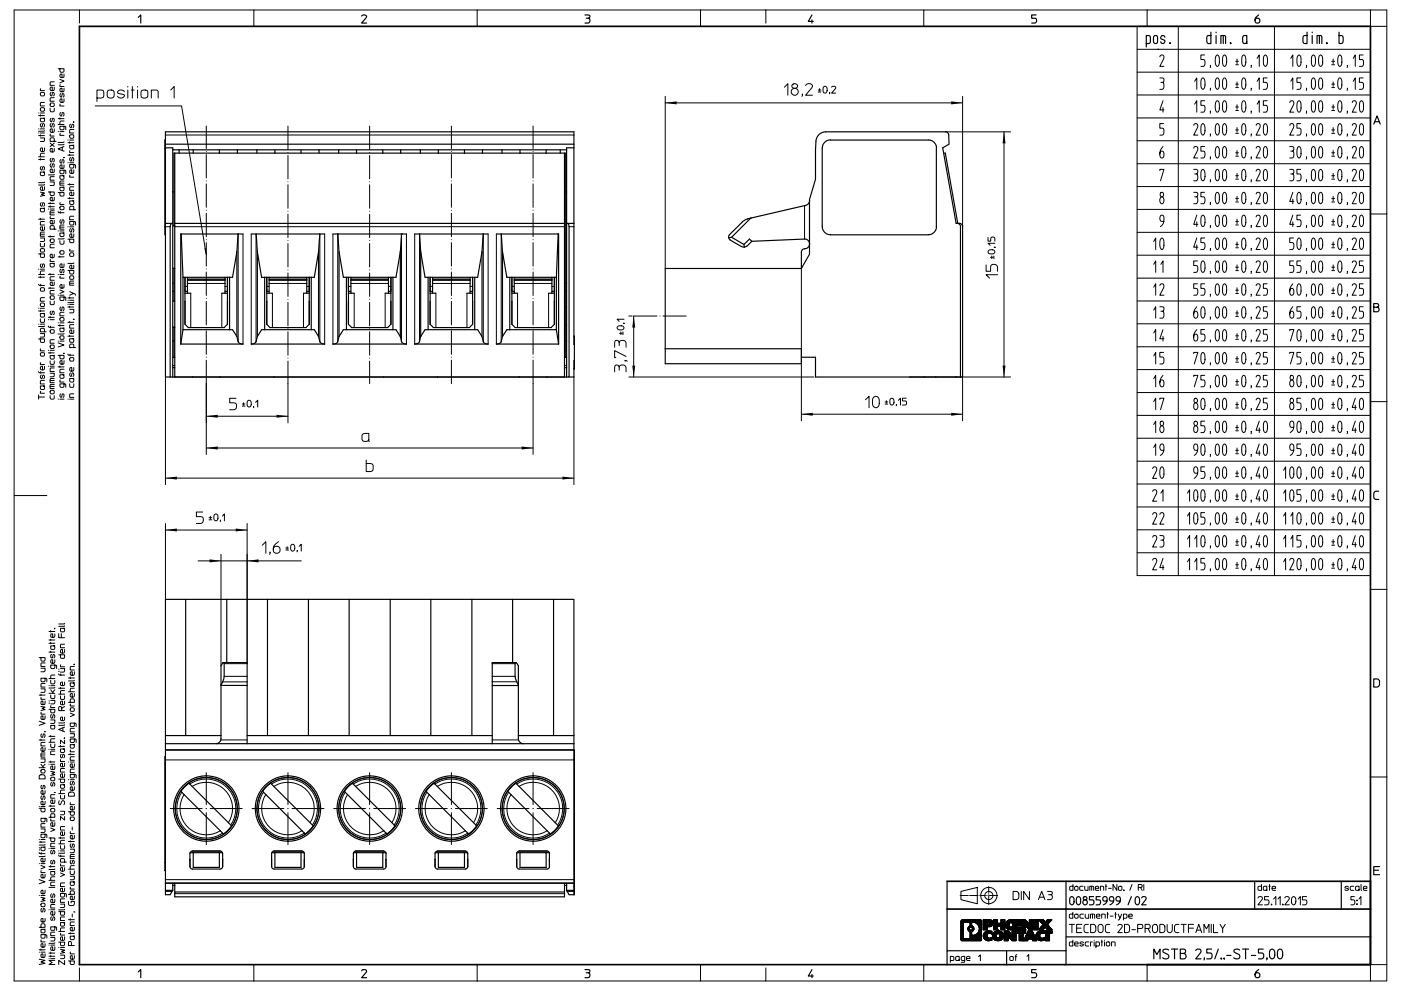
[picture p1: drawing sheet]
<svg xmlns="http://www.w3.org/2000/svg" width="420mm" height="297mm" viewBox="0 0 420 297" stroke-linecap="round" stroke-linejoin="round" font-family="sans-serif">
<g fill="none" stroke="#000" stroke-width=".3">
<path d="M23.8 3h-19.6v145.5h9.8M76.1 3h-52.3v3.9M143.1 3h-67v4.9M210 3h-66.9v4.9M210 3v4.9M210 3h66.9M229.6 3v3.9M340.9 7.9h69.9v164.6h-69.9zM340.9 14.8h69.9M343.9 3h-67v4.9M343.9 3v4.9M343.9 3h71.8v4.9"/>
<path d="M347.7 17a.69 .69 0 0 1 1-.4 .69 .69 0 0 1 .1 1.1l-1.1 2.2h1.2M353.2 7.9v164.6M361.1 16.5h-1.1v1.3h.8a1.35 1.35 0 0 1 0 2.1h-.8M362.9 19.6l-.1 .6M364.6 16.7l.4-.2a2.99 2.99 0 0 1 .2 3.3l-.3 .1a2.62 2.62 0 0 1-.3-3.2zM366.7 16.7l.4-.2a2.83 2.83 0 0 1 .2 3.3l-.2 .1a2.52 2.52 0 0 1-.5-3zM370.5 19.4h.8M370.5 18.4h.8M370.8 17.7v1.3M372.5 16.7l.4-.2a2.92 2.92 0 0 1 .2 3.3l-.3 .1a2.52 2.52 0 0 1-.4-3zM375.1 19.6l-.1 .6M376.9 17.5l.6-1v3.4"/>
<path d="M379.1 16.6l.3-.1a2.83 2.83 0 0 1 .2 3.3l-.3 .1a2.92 2.92 0 0 1-.2-3.3zM382.1 7.9v164.6M387 17.5l.6-1v3.4M389.1 16.7l.4-.2a2.99 2.99 0 0 1 .1 3.3l-.2 .1a2.62 2.62 0 0 1-.3-3.2zM391.7 19.6l-.1 .6M393.4 16.7l.4-.2a2.92 2.92 0 0 1 .1 3.3l-.2 .1a2.52 2.52 0 0 1-.4-3zM395.5 16.7l.5-.2a2.92 2.92 0 0 1 .1 3.3l-.2 .1a2.67 2.67 0 0 1-.4-3.2zM399.2 19.4h.9M399.2 18.4h.9M399.7 17.7v1.3M401.3 16.7l.4-.2a2.99 2.99 0 0 1 .2 3.3l-.3 .1a2.62 2.62 0 0 1-.3-3.2zM403.9 19.6l-.1 .6"/>
<path d="M405.7 17.5l.6-1v3.4M408.7 16.5h-1.2v1.3h.8a1.35 1.35 0 0 1 0 2.1h-.8M410.8 3v4.9h4.9v56.2h-4.9M11.6 39.9h.1M11.6 38.6h.1M11.6 34.6h1.7M11.6 33.9h.1M12.1 34.4v.4M12.1 39.9h1.2M12.1 38.6h1.2M12.1 33.9h1.2M12.2 26.6l-.1 .6h1.2"/>
<path d="M12.3 32.3h.7a.56 .56 0 0 1 .4 .5 .56 .56 0 0 1-.4 .5h-.5a.61 .61 0 0 1-.2-1zM12.3 27.7h.7a.56 .56 0 0 1 .4 .5 .56 .56 0 0 1-.4 .5h-.5a.61 .61 0 0 1-.2-1zM12.4 37a.48 .48 0 0 0-.3 .6 .48 .48 0 0 0 .5 .4l.3-.9a.53 .53 0 0 1 .5 .4 .53 .53 0 0 1-.3 .6M13.3 39.2l-.2 .1h-1.5M13.3 35.3l-1.2 .2 .1 .9h1l.1-.6-.2-.3M13.3 30.7h-1l-.2 .2v.8h1.2M15 32.5v.6l.4 .4 .8-.1 .1-.9M15.2 30.9h.7a.56 .56 0 0 1 .4 .5 .56 .56 0 0 1-.4 .5h-.5a.61 .61 0 0 1-.2-1zM15.3 37a.48 .48 0 0 0-.3 .6 .48 .48 0 0 0 .6 .4l.2-.9a.53 .53 0 0 1 .5 .4 .53 .53 0 0 1-.3 .6M15.3 35.5a.48 .48 0 0 0-.3 .5 .48 .48 0 0 0 .6 .4l.2-.9a.53 .53 0 0 1 .5 .4 .53 .53 0 0 1-.3 .6M15.3 27.7a.48 .48 0 0 0-.3 .6 .48 .48 0 0 0 .6 .3l.2-.9a.53 .53 0 0 1 .5 .5 .53 .53 0 0 1-.3 .5M16.3 38.6l-.1 .9-.8 .2a.55 .55 0 0 1-.4-.7 .55 .55 0 0 1 .7-.4v1.1"/>
<path d="M16.3 29.3h-1l-.3 .2v.8h1.3M16.3 26.1l-.1 .9-.8 .2a.55 .55 0 0 1-.4-.7 .55 .55 0 0 1 .7-.4v1.1M16.3 24.5h-1l-.3 .3v.8h1.3M17.4 20.6h1.8l-.1 .9-1 .1-.1-1M17.4 39.4h.1M17.4 37.3h1.8M17.4 35.6h1.8M18 23.8l1.2 .5-1.2 .5M18 35.3v.4M18 39.4h1.2M18.1 40l-.1 .6h1.2M18.1 31.2l-.1 .6h1.2"/>
<path d="M18.1 25.4l-.1 .5h1.2M18.2 33.7a.53 .53 0 0 0-.3 .6 .53 .53 0 0 0 .6 .4l.2-.9a.54 .54 0 0 1 .5 .4 .54 .54 0 0 1-.3 .6M18.2 28a.48 .48 0 0 0-.3 .6 .48 .48 0 0 0 .6 .4l.2-.9a.53 .53 0 0 1 .6 .4 .53 .53 0 0 1-.4 .6M19.2 37.8l-.1 1h-1l-.1-1h1.4l.3 .2v.9M19.2 36.3h-1.1l-.1 1M19.2 29.6l-.1 .9-.8 .2a.55 .55 0 0 1-.3-.7 .55 .55 0 0 1 .6-.4v1.1M19.2 26.5l-.1 .9-.8 .1a.55 .55 0 0 1-.3-.6 .55 .55 0 0 1 .6-.4v1M19.2 22.2l-.1 .9-.8 .1a.55 .55 0 0 1-.3-.6 .55 .55 0 0 1 .6-.4v1M21.2 37.2a.48 .48 0 0 0-.4 .6 .48 .48 0 0 0 .6 .3l.3-.9a.53 .53 0 0 1 .5 .5 .53 .53 0 0 1-.3 .6M22 36.5l.1 .2zM22.1 38.8h-1l-.2 .2v.9h1.2M28.5 31.7h25.9l7.4 44.7"/>
<path d="M29.1 29.4h1.2a.72 .72 0 0 0 .8-.7v-1a.67 .67 0 0 0-.8-.7h-1.2v3.4M32.4 27.1h1.5a1.78 1.78 0 0 1 .2 1.9 1.17 1.17 0 0 1-2-.3v-1zM37.3 27.5a1.03 1.03 0 0 0-1.2-.6 1.03 1.03 0 0 0-.8 1l1.9 .5a1.03 1.03 0 0 1-.8 1.1 1.03 1.03 0 0 1-1.2-.6M38.3 25.9v.2M38.3 27v2.4M39.3 27h.9M39.7 25.9v3.5M41.2 25.9v.2M41.2 27v2.4M42.5 27.1l1.1-.1a.66 .66 0 0 1 .7 .7v1a1.08 1.08 0 0 1-1 .7 1.08 1.08 0 0 1-1-.7v-1zM45.4 29.4v-2.4l1.8 .1 .2 .3v2M51.2 27l1-1.1v3.5"/>
<path d="M199.4 30.8h89.2M199.4 28.9v51.6M235.2 26.1l1-1v3.4M237.6 25.4a.77 .77 0 0 1 .9-.4 .77 .77 0 0 1 .5 .9 .77 .77 0 0 1-.9 .6 .67 .67 0 0 1-.6-.4 .67 .67 0 0 1 .1-.7zM238.1 26.5a1.06 1.06 0 0 0-.7 1.6 1.06 1.06 0 0 0 1.7 0 1.06 1.06 0 0 0-.7-1.6M240.6 28.3l-.2 .6M241.5 25.6a1.1 1.1 0 0 1 1.2-.5 1.1 1.1 0 0 1 .9 .9l-2.1 2.5h2.1M245.3 27.6h.8M245.3 27h.8M245.7 26.6v.8M246.9 26.1a.62 .62 0 0 1 .7-.2 .62 .62 0 0 1 .4 .7v.5a.63 .63 0 0 1-.6 .8 .63 .63 0 0 1-.7-.8zM248.7 27.8l-.1 .3"/>
<path d="M249.3 26.1a.61 .61 0 0 1 .8-.2 .61 .61 0 0 1 .3 .7l-1.1 1.3h1.2M283.4 39.5h19.6M288.6 28.9v39M301 39.5v73.5M340.9 21.6h69.9M340.9 28.5h69.9M340.9 35.3h69.9M347.7 23.4h.8a.74 .74 0 0 1 .4 .6 .74 .74 0 0 1-.4 .7 1.45 1.45 0 0 1 0 2.1h-.8M348 24.7h.5M348.7 30.2l-1 2.7h1.2M348.7 32.2v1.4M348.8 37h-1.1v1.4h.8a1.39 1.39 0 0 1 0 2.1h-.8"/>
<path d="M357.9 37.6a.65 .65 0 0 1 .8-.5 .65 .65 0 0 1 .4 .8l-1.2 2.6h1.2M358.1 24.4l.7-1v3.4M358.1 31.2l.7-1v3.4M360.4 23.4h.3a2.85 2.85 0 0 1 .1 3.3l-.2 .1a2.99 2.99 0 0 1-.2-3.4zM360.4 37.1l.3-.1a2.92 2.92 0 0 1 .1 3.4h-.4a3.4 3.4 0 0 1 0-3.3zM361.1 30.2h-1.1v1.4h.8a1.35 1.35 0 0 1 0 2h-.8M362.9 26.5l-.1 .6M362.9 33.4l-.1 .6M364.7 23.4h.5a2.99 2.99 0 0 1-.2 3.4h-.1a2.92 2.92 0 0 1-.2-3.4zM364.7 30.3l.3-.1a2.96 2.96 0 0 1 .2 3.3l-.3 .1a2.89 2.89 0 0 1-.2-3.3zM364.7 37.1l.3-.1a2.99 2.99 0 0 1 .2 3.4l-.3 .1a2.92 2.92 0 0 1-.2-3.4zM366.9 23.4h.2a2.76 2.76 0 0 1 .2 3.3l-.2 .1a2.99 2.99 0 0 1-.2-3.4z"/>
<path d="M366.9 30.3l.2-.1a2.8 2.8 0 0 1 .2 3.3l-.2 .1a2.96 2.96 0 0 1-.2-3.3zM366.9 37.1l.2-.1a2.68 2.68 0 0 1 0 3.5l-.2-.1a3.4 3.4 0 0 1 0-3.3zM370.5 26.2h.8M370.5 25.2h.8M370.5 33.1h.8M370.5 32.1h.8M370.5 40h.8M370.5 38.9h.8M370.8 24.5v1.4M370.8 31.4v1.4M370.8 38.2v1.4M372.6 23.4h.3a2.85 2.85 0 0 1 .2 3.3l-.3 .1a2.99 2.99 0 0 1-.2-3.4z"/>
<path d="M372.6 30.3l.3-.1a2.89 2.89 0 0 1 .2 3.3l-.3 .1a2.96 2.96 0 0 1-.2-3.3zM372.6 37.1l.3-.1a2.92 2.92 0 0 1 .2 3.4h-.5a3.4 3.4 0 0 1 0-3.3zM375.1 26.5l-.1 .6M375.1 33.4l-.1 .6M376.6 37.6a.65 .65 0 0 1 .8-.6 .65 .65 0 0 1 .4 .9l-1.2 2.6h1.2M376.9 24.4l.6-1v3.4M376.9 31.2l.6-1v3.4M379.1 37.1l.3-.1a2.68 2.68 0 0 1 0 3.5l-.3-.1a3.4 3.4 0 0 1 0-3.3zM379.9 23.4h-1.2v1.3h.8a1.33 1.33 0 0 1 0 2.1h-.8M379.9 30.2h-1.2v1.4h.8a1.29 1.29 0 0 1 0 2h-.8M386.6 30.7a.69 .69 0 0 1 1.1-.4 .69 .69 0 0 1 .1 1.1l-1.2 2.2h1.3M386.6 37.6a.65 .65 0 0 1 .9-.6 .65 .65 0 0 1 .4 .9l-1.3 2.6h1.3"/>
<path d="M387 24.4l.6-1v3.4M389.2 30.3l.3-.1a2.96 2.96 0 0 1 .1 3.3l-.2 .1a2.89 2.89 0 0 1-.2-3.3zM389.9 23.4h-1.1v1.3h.8a1.39 1.39 0 0 1 0 2.1h-.8M389.9 37h-1.1v1.4h.8a1.39 1.39 0 0 1 0 2.1h-.8M391.7 26.5l-.1 .6M391.7 33.4l-.1 .6M393.5 23.4h.3a2.85 2.85 0 0 1 .1 3.3l-.2 .1a2.99 2.99 0 0 1-.2-3.4zM393.5 30.3l.3-.1a2.89 2.89 0 0 1 .1 3.3l-.2 .1a2.96 2.96 0 0 1-.2-3.3zM393.5 37.1l.3-.1a2.92 2.92 0 0 1 .1 3.4h-.4a3.4 3.4 0 0 1 0-3.3zM395.5 23.6l.6-.2a2.92 2.92 0 0 1-.1 3.4h-.1a2.67 2.67 0 0 1-.4-3.2zM395.5 30.4l.5-.2a2.89 2.89 0 0 1 .1 3.3l-.2 .1a2.67 2.67 0 0 1-.4-3.2zM395.5 37.3l.5-.3a2.92 2.92 0 0 1 .1 3.4l-.2 .1a2.67 2.67 0 0 1-.4-3.2z"/>
<path d="M399.2 26.2h.9M399.2 25.2h.9M399.2 33.1h.9M399.2 32.1h.9M399.2 40h.9M399.2 38.9h.9M399.7 24.5v1.4M399.7 31.4v1.4M399.7 38.2v1.4M401.5 23.4h.4a2.99 2.99 0 0 1-.2 3.4h-.1a2.92 2.92 0 0 1-.1-3.4zM401.5 30.3l.2-.1a2.96 2.96 0 0 1 .2 3.3l-.3 .1a2.89 2.89 0 0 1-.1-3.3zM401.5 37.1l.2-.1a2.99 2.99 0 0 1 .2 3.4l-.3 .1a2.92 2.92 0 0 1-.1-3.4z"/>
<path d="M403.9 26.5l-.1 .6M403.9 33.4l-.1 .6M405.4 30.7a.69 .69 0 0 1 1-.4 .69 .69 0 0 1 .1 1.1l-1.1 2.2h1.2M405.4 37.6a.65 .65 0 0 1 .8-.6 .65 .65 0 0 1 .4 .9l-1.2 2.6h1.2M405.7 24.4l.6-1v3.4M407.8 30.4l.4-.2a2.89 2.89 0 0 1 .1 3.3l-.2 .1a2.67 2.67 0 0 1-.3-3.2zM407.8 37.3l.4-.3a2.92 2.92 0 0 1 .1 3.4l-.2 .1a2.67 2.67 0 0 1-.3-3.2zM408.7 23.4h-1.2v1.3h.8a1.39 1.39 0 0 1 0 2.1h-.8M11.6 47.8h1.7M11.6 47h1.7M11.6 40.6h1.7M12.1 57.6l1.2 .3-.8 .3 .8 .4-1.2 .2"/>
<path d="M12.1 41.3h1.2l-.1 1.1h-1.1M12.1 40.4v.4M12.1 47.5v.5M12.4 49.9a.48 .48 0 0 0-.3 .6 .48 .48 0 0 0 .5 .3l.3-.9a.53 .53 0 0 1 .5 .5 .53 .53 0 0 1-.3 .6M13.3 56v.9l-.8 .1a.55 .55 0 0 1-.4-.6 .55 .55 0 0 1 .6-.4v1M13.3 55.3l-.2 .2h-1.5M13.3 54.6l-.2 .1h-1.5M13.3 51.5l-1.2 .1 .1 1h1l.1-.6-.2-.4M13.3 45.9l-1 .1-.2 1M13.3 44.3v1l-.8 .1a.55 .55 0 0 1-.4-.7 .55 .55 0 0 1 .6-.4v1.1M14.5 57.5h1.8l-.1 1-1 .1-.2-1.1M15 54.5h1.3l-.2 1.1h-1.1"/>
<path d="M15 42.9l1.3 1.1M15.1 40.2l-.1 .6h1.3M15.3 49.1a.48 .48 0 0 0-.3 .5 .48 .48 0 0 0 .6 .4l.2-.9a.53 .53 0 0 1 .5 .4 .53 .53 0 0 1-.3 .6M15.3 47.5a.48 .48 0 0 0-.3 .6 .48 .48 0 0 0 .6 .3l.2-.9a.53 .53 0 0 1 .5 .4 .53 .53 0 0 1-.3 .6M16.3 59.1l-.1 .9-.8 .2a.55 .55 0 0 1-.4-.7 .55 .55 0 0 1 .7-.4v1.1M16.3 52.9h-1l-.3 .3v.8h1.3M16.3 52.2l-.3 .2h-1.5M16.3 50.7l-.1 .9-.8 .1a.55 .55 0 0 1-.4-.6 .55 .55 0 0 1 .7-.4v1M16.3 44.5l-.1 .9-.8 .1a.55 .55 0 0 1-.4-.6 .55 .55 0 0 1 .7-.4v1M16.3 42.4l-.2-1.1h-.9l-.2 1.1h1.8M16.3 42.9l-1.3 1.1M17.4 57.7h1.8l-.1 .9-1 .1-.1-1"/>
<path d="M18 54.9h1.2M18.2 47.8a.48 .48 0 0 0-.3 .6 .48 .48 0 0 0 .6 .4l.2-.9a.53 .53 0 0 1 .6 .4 .53 .53 0 0 1-.4 .6M18.7 44.1v1M19.1 47.2l.1 .1zM19.2 47.2h.1M19.2 56l-1.2 .1 .1 1h1l.1-.6-.3-.4M19.2 54.3h-1l-.2 .2v1h1.2M19.2 52.6l-1.2 .1 .1 1h1l.1-.6-.3-.4M19.2 51l-.2 1-.9-.1-.1-.9h1.4l.3 .1v1M19.2 49.4l-.1 .9-.8 .2a.55 .55 0 0 1-.3-.7 .55 .55 0 0 1 .6-.4v1.1M19.2 43.9l-1.8 .7 1.8 .7M19.2 43.2l-.3 .2h-1.5"/>
<path d="M19.2 42.5l-.3 .2h-1.5M20.4 59.4h1.7M20.4 55.3h1.7M20.4 48.8h.1M20.4 46.5h1.7M20.4 42.8h1.7M20.4 42h.1M20.9 42.5v.4M20.9 46.2v.5M20.9 55v.5M20.9 59.2v.4M20.9 48.8h1.2"/>
<path d="M20.9 42h1.2M21 52.5l-.1 .6h1.2M21 45.2l-.1 .5h1.2M21.1 40.4h.7a.56 .56 0 0 1 .3 .5 .56 .56 0 0 1-.3 .5h-.6a.62 .62 0 0 1-.1-1zM21.2 47.2a.49 .49 0 0 0-.4 .6 .49 .49 0 0 0 .6 .4l.3-.9a.52 .52 0 0 1 .5 .4 .52 .52 0 0 1-.3 .6M22.1 57.6l-.1 .9-.8 .1a.55 .55 0 0 1-.3-.6 .55 .55 0 0 1 .6-.4v1M22.1 56h-1l-.2 .3v.7h1.2M22.1 50.9l-.1 1-.8 .1a.55 .55 0 0 1-.3-.7 .55 .55 0 0 1 .6-.4v1.1M22.1 49.3l-.1 1h-1l-.1-1h1.4l.3 .2v.9M22.1 43.5l-1.2 .1 .1 .9h1l.1-.5-.3-.4M49.4 44.4h.2M49.6 40.5h122.4"/>
<path d="M340.9 42.2h69.9M340.9 49.1h69.9M340.9 55.9h69.9M347.7 51.1v-.3h1.2l-1 3.4M348.1 57.7a.63 .63 0 0 1 .8 .6 .63 .63 0 0 1-.8 .6l-.3-.4zM348.2 59a1.14 1.14 0 0 0-.5 1.1 1.14 1.14 0 0 0 .8 1l.3-.5 .1-.8-.5-.8M348.7 43.9a2.48 2.48 0 0 0-.5 3.4 1.13 1.13 0 0 0 .8-.8 1.13 1.13 0 0 0-.3-1.1h-.7l-.3 .7M357.9 44.4a.69 .69 0 0 1 1-.4 .69 .69 0 0 1 .1 1.1l-1.1 2.2h1.2M357.9 50.8h.7a.74 .74 0 0 1 .5 .6 .74 .74 0 0 1-.4 .7 1.34 1.34 0 0 1-.1 2.1h-.7M357.9 57.6h.7a.72 .72 0 0 1 .5 .7 .72 .72 0 0 1-.4 .7 1.37 1.37 0 0 1-.1 2.1h-.7M358.1 52.1h.6M358.1 59h.6"/>
<path d="M360.4 50.9l.3-.1a2.92 2.92 0 0 1 .1 3.3l-.2 .1a2.92 2.92 0 0 1-.2-3.3zM361.1 43.9h-1.1v1.4h.8a1.35 1.35 0 0 1 0 2h-.8M361.1 57.6h-1.1v1.4h.8a1.39 1.39 0 0 1 0 2.1h-.8M362.9 40.2l-.1 .6M362.9 47.1l-.1 .6M362.9 53.9l-.1 .6M364.6 51l.4-.2a2.99 2.99 0 0 1 .2 3.3l-.3 .1a2.62 2.62 0 0 1-.3-3.2zM364.7 44l.3-.1a2.96 2.96 0 0 1 .2 3.4h-.3a2.92 2.92 0 0 1-.2-3.3zM364.7 57.7h.5a2.99 2.99 0 0 1-.2 3.4h-.1a2.92 2.92 0 0 1-.2-3.4zM366.7 51l.4-.2a2.83 2.83 0 0 1 .2 3.3l-.2 .1a2.52 2.52 0 0 1-.5-3zM366.9 44l.2-.1a2.8 2.8 0 0 1 .2 3.4h-.2a2.99 2.99 0 0 1-.2-3.3zM366.9 57.7l.2-.1a2.76 2.76 0 0 1 .2 3.4l-.2 .1a2.99 2.99 0 0 1-.2-3.4z"/>
<path d="M370.5 46.8h.8M370.5 45.8h.8M370.5 53.7h.8M370.5 52.7h.8M370.5 59.5h.8M370.8 45.1v1.4M370.8 52v1.3M370.8 58.8v1.4M372.6 44l.3-.1a2.89 2.89 0 0 1 .2 3.4h-.3a2.99 2.99 0 0 1-.2-3.3zM372.6 50.9l.3-.1a2.92 2.92 0 0 1 .2 3.3l-.3 .1a2.92 2.92 0 0 1-.2-3.3zM372.6 57.7l.3-.1a2.85 2.85 0 0 1 .2 3.4l-.3 .1a2.99 2.99 0 0 1-.2-3.4zM375.1 40.2l-.1 .6"/>
<path d="M375.1 47.1l-.1 .6M375.1 53.9l-.1 .6M376.6 44.4a.64 .64 0 0 1 .8-.5 .64 .64 0 0 1 .4 .9l-1.2 2.5h1.2M376.6 51.3a.69 .69 0 0 1 1-.5 .69 .69 0 0 1 .1 1.2l-1.1 2.2h1.2M376.6 58.1a.64 .64 0 0 1 .8-.5 .64 .64 0 0 1 .4 .9l-1.2 2.6h1.2M379.1 44l.3-.1a2.8 2.8 0 0 1 .2 3.4h-.3a2.99 2.99 0 0 1-.2-3.3zM379.1 50.9l.3-.1a2.83 2.83 0 0 1 .2 3.3l-.3 .1a2.92 2.92 0 0 1-.2-3.3zM379.1 57.7l.3-.1a2.76 2.76 0 0 1 .2 3.4l-.3 .1a2.99 2.99 0 0 1-.2-3.4zM386.6 43.9h.8a.75 .75 0 0 1 .5 .7 .75 .75 0 0 1-.4 .7 1.35 1.35 0 0 1-.1 2h-.8M386.6 50.8h.8a.75 .75 0 0 1 .5 .6 .75 .75 0 0 1-.4 .7 1.37 1.37 0 0 1-.1 2.1h-.8M387 52.1h.5M387 45.3h.5"/>
<path d="M387.6 57.6l-1 2.8h1.3M387.6 59.7v1.4M389.2 44l.3-.1a2.96 2.96 0 0 1 .1 3.4h-.2a2.92 2.92 0 0 1-.2-3.3zM389.2 57.7h.4a2.99 2.99 0 0 1-.1 3.4h-.1a2.92 2.92 0 0 1-.2-3.4zM389.9 50.8h-1.1v1.3h.8a1.35 1.35 0 0 1 0 2.1h-.8M391.7 40.2l-.1 .6M391.7 47.1l-.1 .6M391.7 53.9l-.1 .6M393.5 44l.3-.1a2.89 2.89 0 0 1 .1 3.4h-.2a2.99 2.99 0 0 1-.2-3.3zM393.5 50.9l.3-.1a2.92 2.92 0 0 1 .1 3.3l-.2 .1a2.92 2.92 0 0 1-.2-3.3zM393.5 57.7l.3-.1a2.85 2.85 0 0 1 .1 3.4l-.2 .1a2.99 2.99 0 0 1-.2-3.4zM395.5 44.2l.5-.3a2.89 2.89 0 0 1 .1 3.4h-.2a2.67 2.67 0 0 1-.4-3.1z"/>
<path d="M395.5 51l.5-.2a2.92 2.92 0 0 1 .1 3.3l-.2 .1a2.67 2.67 0 0 1-.4-3.2zM395.5 57.9l.6-.2a2.92 2.92 0 0 1-.1 3.4h-.1a2.67 2.67 0 0 1-.4-3.2zM399.2 46.8h.9M399.2 45.8h.9M399.2 53.7h.9M399.2 52.7h.9M399.2 59.5h.9M399.7 45.1v1.4M399.7 52v1.3M399.7 58.8v1.4M401.5 44l.2-.1a2.96 2.96 0 0 1 .2 3.4h-.3a2.92 2.92 0 0 1-.1-3.3zM401.5 50.9l.2-.1a2.99 2.99 0 0 1 .2 3.3l-.3 .1a2.85 2.85 0 0 1-.1-3.3z"/>
<path d="M401.5 57.7h.4a2.99 2.99 0 0 1-.2 3.4h-.1a2.92 2.92 0 0 1-.1-3.4zM403.9 40.2l-.1 .6M403.9 47.1l-.1 .6M403.9 53.9l-.1 .6M405.4 44.4a.64 .64 0 0 1 .8-.5 .64 .64 0 0 1 .4 .9l-1.2 2.5h1.2M405.4 51.3a.69 .69 0 0 1 1-.5 .69 .69 0 0 1 .1 1.2l-1.1 2.2h1.2M405.4 58.1a.64 .64 0 0 1 .8-.5 .64 .64 0 0 1 .4 .9l-1.2 2.6h1.2M407.8 44.2l.4-.3a2.89 2.89 0 0 1 .1 3.4h-.2a2.67 2.67 0 0 1-.3-3.1zM407.8 51l.4-.2a2.92 2.92 0 0 1 .1 3.3l-.2 .1a2.67 2.67 0 0 1-.3-3.2zM407.8 57.9l.5-.2a2.92 2.92 0 0 1-.1 3.4h-.1a2.67 2.67 0 0 1-.3-3.2zM11.6 76.1h1.7v.9l-1 .1-.2-1M11.6 65.7h1.7"/>
<path d="M12.1 72.9v.7l.4 .4 .8-.2v-.9M12.1 71.3h1.2l-.1 1.1h-1.1M12.1 65.4v.5M12.1 70.2h1.2M12.3 74.5h.7a.56 .56 0 0 1 .4 .5 .56 .56 0 0 1-.4 .6h-.5a.61 .61 0 0 1-.2-1.1zM12.4 79.1a.53 .53 0 0 0-.3 .6 .53 .53 0 0 0 .5 .4l.3-1a.54 .54 0 0 1 .5 .5 .54 .54 0 0 1-.3 .5M12.4 60.7a.53 .53 0 0 0-.3 .6 .53 .53 0 0 0 .5 .5l.3-1a.54 .54 0 0 1 .5 .4 .54 .54 0 0 1-.3 .6M13.3 69.6h-1l-.2 .2v1h1.2M13.3 68v.9l-.8 .1a.55 .55 0 0 1-.4-.6 .55 .55 0 0 1 .6-.4v1M13.3 66.4h-1l-.2 .3v.7h1.2M13.3 62.3l-1.2 .1 .1 1h1l.1-.6-.2-.4M14.5 70.9h1.8"/>
<path d="M14.5 62.6h.1M14.5 61.9h1.8M14.5 61h1.8M15 60.7v.4M15 61.7v.4M15 70.6v.5M15 63.8h1.3M15 62.6h1.3M15.1 77.8l-.1 .5h1.3M15.1 64.9l-.1 .6h1.3M15.2 71.6h.7a.56 .56 0 0 1 .4 .5 .56 .56 0 0 1-.4 .6h-.5a.62 .62 0 0 1-.2-1.1zM16.3 78.9h-1.3l.2 1h1l.1-.5-.3-.5"/>
<path d="M16.3 76.2l-.1 .9-.8 .2a.55 .55 0 0 1-.4-.7 .55 .55 0 0 1 .7-.4v1.1M16.3 73.2h-1l-.3 .2v.9h1.3M16.3 68.7l-.2-1h-.9l-.2 1h1.8M16.3 66l-.1 1-.8 .1a.55 .55 0 0 1-.4-.7 .55 .55 0 0 1 .7-.4v1.1M16.3 63.2h-1l-.3 .2v1h1.3M17.4 63.4l.2 .3h1.6M17.4 77h1.8M17.4 69.2h.1M18 72.1v.7l.3 .4 .8-.1 .1-1M18 76.7v.4M18 69.2h1.2M18 68.1h1.2"/>
<path d="M18.1 60.7l-.1 .6h1.2M18.1 63.4v.5M18.1 75.2l.7-.1a.56 .56 0 0 1 .4 .6 .56 .56 0 0 1-.4 .5h-.5a.62 .62 0 0 1-.2-1zM18.1 61.8h.7a.56 .56 0 0 1 .4 .5 .56 .56 0 0 1-.4 .6h-.5a.61 .61 0 0 1-.2-1.1zM18.2 65.9a.53 .53 0 0 0-.3 .6 .53 .53 0 0 0 .6 .4l.2-1a.54 .54 0 0 1 .5 .4 .54 .54 0 0 1-.3 .6M19.2 79.1l-.1 .9-.8 .1a.55 .55 0 0 1-.3-.6 .55 .55 0 0 1 .6-.4v1M19.2 71.4l-.3 .2h-1.5M19.2 69.7l-1.2 .1 .1 1h1l.1-.6-.3-.4M19.2 67.4h-1l-.2 .3v1h1.2M20.4 71.7h1.7l-.1 .9-.9 .1-.2-1M20.4 68h.1M20.9 68h1.2"/>
<path d="M21 74.7l-.1 .5h1.2M21.1 75.8h.7a.57 .57 0 0 1 .3 .5 .57 .57 0 0 1-.3 .5h-.6a.59 .59 0 0 1-.1-1zM21.2 68.5a.53 .53 0 0 0-.3 .6 .53 .53 0 0 0 .5 .4l.3-1a.54 .54 0 0 1 .5 .5 .54 .54 0 0 1-.3 .6M22.1 79.5l-.1 .9-.8 .1a.55 .55 0 0 1-.3-.6 .55 .55 0 0 1 .6-.4v1M22.1 78.8l-.2 .1h-1.5M22.1 70.1l-.1 .9-.8 .2a.55 .55 0 0 1-.3-.7 .55 .55 0 0 1 .6-.4v1.1M22.1 66.4l-.2 1-.9-.1-.1-.9h1.4l.3 .1v.9M22.1 64.8h-1l-.2 .3v.8h1.2M22.1 62.9l-.2-1.1h-.8l-.2 1.1h1.7M22.1 60.1l-1.2 .1 .1 1h1l.1-.6-.3-.4M49.4 67.9h1.6M52.4 67.9h116.8"/>
<path d="M71.4 70.1v32.3M72.8 70.1v33M75.3 70.1v33M76.8 70.1v32.3M95.9 70.1v32.3M97.3 70.1v33M99.8 70.1v33M101.2 70.1v32.3M120.4 70.1v32.3M121.8 70.1v33M124.3 70.1v33M125.8 70.1v32.3"/>
<path d="M144.9 70.1v32.3M146.3 70.1v33M148.8 70.1v33M150.2 70.1v32.3M170.6 67.9h1.4M241.2 61.6v10M295.6 79.4v1.9h1.4v-1.3a1.08 1.08 0 0 1 1-.8 1.08 1.08 0 0 1 1 .8v1.3M296.2 71.2v1.1h.8v-.8a.64 .64 0 0 1 .6-.5 .64 .64 0 0 1 .6 .5v.8M296.4 75a1.1 1.1 0 0 1 1.8 .5 1.17 1.17 0 0 1-2 0zM296.9 77.1h.8M297.3 76.7v.8M298 76.7v.8"/>
<path d="M298.1 74.1l.3 .1M298.2 72.9h-2l.6 .6M340.9 62.8h69.9M340.9 69.6h69.9M340.9 76.5h69.9M345.9 72.4l.6-1.1v3.5M345.9 79.2l.6-1v3.4M348 79.2l.7-1v3.4M348.1 71.4l.3-.1a2.99 2.99 0 0 1 .1 3.4l-.2 .1a2.92 2.92 0 0 1-.2-3.4zM348.9 66.4h-.7a1.03 1.03 0 0 1-.5-1.1 1.03 1.03 0 0 1 .8-.8 2.42 2.42 0 0 1-.6 3.4M358.8 64.5l-.9 2.7h1.2M358.8 71.3l-.9 2.8h1.2"/>
<path d="M358.8 66.5v1.4M358.8 73.4v1.4M359 78.2h-1.1v1.4h.7a1.29 1.29 0 0 1 0 2h-.7M360.4 64.6l.3-.1a2.89 2.89 0 0 1 .1 3.3l-.2 .1a2.96 2.96 0 0 1-.2-3.3zM360.4 78.3l.3-.1a2.89 2.89 0 0 1 .1 3.4h-.2a2.96 2.96 0 0 1-.2-3.3zM361.1 71.3h-1.1v1.4h.8a1.39 1.39 0 0 1 0 2.1h-.8M362.9 60.8l-.1 .6M362.9 67.7l-.1 .6M362.9 74.5l-.1 .6M364.7 64.6l.3-.1a2.96 2.96 0 0 1 .2 3.3l-.3 .1a2.89 2.89 0 0 1-.2-3.3zM364.7 71.4l.3-.1a2.99 2.99 0 0 1 .2 3.4l-.3 .1a2.92 2.92 0 0 1-.2-3.4zM364.7 78.3l.3-.1a2.96 2.96 0 0 1 .2 3.4h-.3a2.89 2.89 0 0 1-.2-3.3z"/>
<path d="M366.9 64.6l.2-.1a2.8 2.8 0 0 1 .2 3.3l-.2 .1a2.96 2.96 0 0 1-.2-3.3zM366.9 71.4l.2-.1a2.68 2.68 0 0 1 0 3.5 2.99 2.99 0 0 1-.2-3.4zM366.9 78.3l.2-.1a2.8 2.8 0 0 1 .2 3.4h-.2a2.96 2.96 0 0 1-.2-3.3zM370.5 60.5h.8M370.5 67.4h.8M370.5 66.4h.8M370.5 74.3h.8M370.5 73.2h.8M370.8 65.7v1.4M370.8 72.5v1.4M370.8 79.4v1.4M372.6 64.6l.3-.1a2.89 2.89 0 0 1 .2 3.3l-.3 .1a2.96 2.96 0 0 1-.2-3.3z"/>
<path d="M372.6 71.4l.3-.1a2.92 2.92 0 0 1 .2 3.4l-.3 .1a2.99 2.99 0 0 1-.2-3.4zM372.6 78.3l.3-.1a2.89 2.89 0 0 1 .2 3.4h-.3a2.96 2.96 0 0 1-.2-3.3zM375.1 60.8l-.1 .6M375.1 67.7l-.1 .6M375.1 74.5l-.1 .6M376.6 65a.69 .69 0 0 1 1-.4 .69 .69 0 0 1 .1 1.1l-1.1 2.2h1.2M376.6 71.9a.65 .65 0 0 1 .8-.6 .65 .65 0 0 1 .4 .9l-1.2 2.6h1.2M376.6 78.7a.64 .64 0 0 1 .8-.5 .64 .64 0 0 1 .4 .9l-1.2 2.5h1.2M379.1 64.6l.3-.1a2.8 2.8 0 0 1 .2 3.3l-.3 .1a2.96 2.96 0 0 1-.2-3.3zM379.1 71.4l.3-.1a2.68 2.68 0 0 1 0 3.5h-.1a2.99 2.99 0 0 1-.2-3.4zM379.1 78.3l.3-.1a2.8 2.8 0 0 1 .2 3.4h-.3a2.96 2.96 0 0 1-.2-3.3zM387.6 64.5l-1 2.7h1.3"/>
<path d="M387.6 66.5v1.4M387.8 71.3h-1.2v1.4h.8a1.39 1.39 0 0 1 0 2.1h-.8M387.8 78.2h-1.2v1.4h.8a1.35 1.35 0 0 1 0 2h-.8M389.2 71.4l.3-.1a2.99 2.99 0 0 1 .1 3.4l-.2 .1a2.92 2.92 0 0 1-.2-3.4zM389.9 64.5h-1.1v1.4h.8a1.35 1.35 0 0 1 0 2h-.8M389.9 78.2h-1.1v1.4h.8a1.35 1.35 0 0 1 0 2h-.8M391.7 60.8l-.1 .6M391.7 67.7l-.1 .6M391.7 74.5l-.1 .6M393.5 64.6l.3-.1a2.89 2.89 0 0 1 .1 3.3l-.2 .1a2.96 2.96 0 0 1-.2-3.3zM393.5 71.4l.3-.1a2.92 2.92 0 0 1 .1 3.4l-.2 .1a2.99 2.99 0 0 1-.2-3.4zM393.5 78.3l.3-.1a2.89 2.89 0 0 1 .1 3.4h-.2a2.96 2.96 0 0 1-.2-3.3z"/>
<path d="M395.5 64.7l.5-.2a2.89 2.89 0 0 1 .1 3.3l-.2 .1a2.67 2.67 0 0 1-.4-3.2zM395.5 71.6l.5-.3a2.92 2.92 0 0 1 .1 3.4l-.2 .1a2.67 2.67 0 0 1-.4-3.2zM395.5 78.5l.5-.3a2.89 2.89 0 0 1 .1 3.4h-.2a2.67 2.67 0 0 1-.4-3.1zM399.2 60.5h.9M399.2 67.4h.9M399.2 66.4h.9M399.2 74.3h.9M399.2 73.2h.9M399.7 65.7v1.4M399.7 72.5v1.4M399.7 79.4v1.4M401.5 64.6l.2-.1a2.96 2.96 0 0 1 .2 3.3l-.3 .1a2.89 2.89 0 0 1-.1-3.3z"/>
<path d="M401.5 71.4l.2-.1a2.99 2.99 0 0 1 .2 3.4l-.3 .1a2.92 2.92 0 0 1-.1-3.4zM401.5 78.3l.2-.1a2.96 2.96 0 0 1 .2 3.4h-.3a2.89 2.89 0 0 1-.1-3.3zM403.9 60.8l-.1 .6M403.9 67.7l-.1 .6M403.9 74.5l-.1 .6M405.4 65a.69 .69 0 0 1 1-.4 .69 .69 0 0 1 .1 1.1l-1.1 2.2h1.2M405.4 71.9a.65 .65 0 0 1 .8-.6 .65 .65 0 0 1 .4 .9l-1.2 2.6h1.2M405.4 78.7a.64 .64 0 0 1 .8-.5 .64 .64 0 0 1 .4 .9l-1.2 2.5h1.2M407.8 64.7l.4-.2a2.89 2.89 0 0 1 .1 3.3l-.2 .1a2.67 2.67 0 0 1-.3-3.2zM407.8 71.6l.4-.3a2.92 2.92 0 0 1 .1 3.4l-.2 .1a2.67 2.67 0 0 1-.3-3.2zM408.7 78.2h-1.2v1.4h.8a1.35 1.35 0 0 1 0 2h-.8M415.7 64.1v168.8"/>
<path d="M11.6 85.2l.3 .3h1.4M11.6 93.2h1.7M11.6 97.2h.1M11.6 92.4h.1M11.6 83.1h1.7M11.6 82.3h1.7M11.6 80.7h.1M12.1 100h1.2v.9l-1.2 .1M12.1 95.6v.6l.4 .4 .8-.1v-.9M12.1 97.2h1.2M12.1 82.8v.5M12.1 92.9v.5"/>
<path d="M12.1 92.4h1.2M12.1 80.7h1.2M12.2 85.2v.5M12.3 90.9l.7-.1a.57 .57 0 0 1 .3 .5 .57 .57 0 0 1-.3 .6h-.5a.59 .59 0 0 1-.2-1zM12.3 86.3l.7-.1a.57 .57 0 0 1 .3 .5 .57 .57 0 0 1-.3 .6h-.5a.59 .59 0 0 1-.2-1zM13.3 99.4v-.9h-1.1l-.1 .9h1.8M13.3 97.7l-.2 .2h-1.5M13.3 93.9l-1.2 .1 .1 1h1l.1-.6-.2-.4M13.3 89.2h-1l-.2 .3v.8h1.2M13.3 81.2h-1l-.2 1.1M14.5 97.8l.3 .3h1.5M14.5 95.8h.1"/>
<path d="M14.5 95.1h1.8M14.5 86.4h1.8M14.5 82.2h1.8M15 90.2v.7l.4 .4 .8-.1 .1-1M15 81.9v.5M15 86.1v.4M15 94.8v.5M15 95.8h1.3M15.1 97.8v.5M15.2 98.8h.7a.56 .56 0 0 1 .4 .5 .56 .56 0 0 1-.4 .6h-.5a.62 .62 0 0 1-.2-1.1zM15.2 88.7l.7-.1a.56 .56 0 0 1 .4 .6 .56 .56 0 0 1-.4 .5h-.5a.61 .61 0 0 1-.2-1zM15.3 93.2a.53 .53 0 0 0-.3 .6 .53 .53 0 0 0 .5 .5l.3-1a.54 .54 0 0 1 .5 .4 .54 .54 0 0 1-.3 .6"/>
<path d="M16.3 87.1h-1l-.3 .2v.8h1.3M16.3 84.5l-.1 .9-.8 .2a.55 .55 0 0 1-.4-.7 .55 .55 0 0 1 .7-.4v1.1M16.3 82.9h-1l-.3 .3v.8h1.3M17.4 82.3h.1M17.4 97.6h1.8M17.4 96.8h.1M17.4 88.5h.1M18 86.9l1.2 .5-1.2 .5M18 82.3h1.2M18 97.3v.5M18 96.8h1.2M18 88.5h1.2"/>
<path d="M18.1 82.8l-.1 .6h1.2M18.1 95.2h.7a.56 .56 0 0 1 .4 .5 .56 .56 0 0 1-.4 .5h-.5a.61 .61 0 0 1-.2-1zM18.2 92a.53 .53 0 0 0-.3 .6 .53 .53 0 0 0 .6 .4l.2-1a.54 .54 0 0 1 .5 .5 .54 .54 0 0 1-.3 .6M18.2 80.7a.53 .53 0 0 0-.3 .6 .53 .53 0 0 0 .6 .4l.2-1a.54 .54 0 0 1 .5 .4 .54 .54 0 0 1-.3 .6M19.2 99.9l-.3 .2h-1.5M19.2 98.3l-1.2 .1 .1 .9h1l.1-.6-.3-.3M19.2 93.6h-1l-.2 .3v.7h1.2M19.2 89l-.2 1-.9-.1-.1-.9h1.4l.3 .1v1M19.2 85.3l-.1 .9-.8 .2a.55 .55 0 0 1-.3-.7 .55 .55 0 0 1 .6-.4v1.1M20.4 81.1h1.7l-.1 .9-.9 .1-.2-1M20.4 96.6h1.7M20.4 92h1.7"/>
<path d="M20.4 91.2h.1M20.4 90h.1M20.4 89.3h1.7M20.9 92.7h1.2l-.2 1-1 .1M20.9 87.4l1.2 .5-1.2 .6M20.9 84.9h1.2M20.9 89v.5M20.9 91.8v.4M20.9 96.3v.5M20.9 91.2h1.2M20.9 90h1.2M21.1 82.7h.7a.57 .57 0 0 1 .3 .5 .57 .57 0 0 1-.3 .5h-.6a.59 .59 0 0 1-.1-1z"/>
<path d="M22 95.7h.3M22.1 98.9l-.1 .9-.8 .1a.55 .55 0 0 1-.3-.6 .55 .55 0 0 1 .6-.4v1M22.1 97.3h-1l-.2 .3v.8h1.2M22.1 90.5l-.2 .2h-1.5M22.1 87.9l.5 .6M22.1 84.2h-1l-.2 .3v1h1.2M51.8 84.9h.3M55.5 85.8h.7M56.2 84.9h11.3M57.2 87.9v10.3M66.5 87.9v10.3M67.5 85.8h.7"/>
<path d="M80 85.8h.7M80.7 84.9h11.3M81.7 87.9v10.3M91 87.9v10.3M92 85.8h.7M104.5 85.8h.7M105.2 84.9h11.3M106.2 87.9v10.3M115.5 87.9v10.3M116.5 85.8h.7M128.9 85.8h.8M129.7 84.9h11.2"/>
<path d="M130.7 87.9v10.3M140 87.9v10.3M140.9 85.8h.8M153.5 85.8h.7M154.2 84.9h11.3M155.2 87.9v10.3M164.5 87.9v10.3M165.5 85.8h.7M169.5 84.9h.4M185.2 97.9a1.29 1.29 0 0 1 1.9 .3 1.14 1.14 0 0 1-1 .7 1.14 1.14 0 0 1-1.1-.6zM185.7 99.9h.8M186.1 99.5v.8"/>
<path d="M186.8 99.5v.8M186.9 96.9l.4 .1M187.1 95.7h-2.1l.6 .6M188.5 94.7h1M190 94.7v18.3M240.2 80.5v45.6M299 82.3h-3.4l1.1 1.1M340.9 83.4h69.9M340.9 90.2h69.9M340.9 97h69.9M345.9 86.1l.6-1v3.4M345.9 93l.6-1.1v3.5"/>
<path d="M345.9 99.8l.6-1v3.4M347.7 85.6a.65 .65 0 0 1 .8-.5 .65 .65 0 0 1 .4 .8l-1.2 2.6h1.2M347.7 91.9h.8a.74 .74 0 0 1 .4 .7 .74 .74 0 0 1-.4 .7 1.45 1.45 0 0 1 0 2.1h-.8M348 93.3h.5M348.7 98.8l-1 2.7h1.2M358.8 91.9a2.51 2.51 0 0 0-.5 3.5 1.08 1.08 0 0 0 .8-1.1 1.08 1.08 0 0 0-.8-1l-.3 .3-.1 .6M358.8 98.8a2.51 2.51 0 0 0-.5 3.4 1.12 1.12 0 0 0 .9-.8 1.12 1.12 0 0 0-.4-1.2h-.7l-.2 .8M359 85.1h-1.1v1.3h.7a1.29 1.29 0 0 1 0 2.1h-.7M360.4 92l.3-.1a2.85 2.85 0 0 1 .1 3.3l-.2 .2a2.99 2.99 0 0 1-.2-3.4zM361.1 85.1h-1.1v1.3h.8a1.35 1.35 0 0 1 0 2.1h-.8M361.1 98.8h-1.1v1.4h.8a1.35 1.35 0 0 1 0 2h-.8M362.9 81.4l-.1 .6"/>
<path d="M362.9 88.2l-.1 .6M362.9 95.1l-.1 .6M364.6 85.3l.4-.2a2.99 2.99 0 0 1 .2 3.3l-.3 .1a2.55 2.55 0 0 1-.3-3.2zM364.7 92h.5a2.99 2.99 0 0 1-.2 3.4h-.1a2.92 2.92 0 0 1-.2-3.4zM364.7 98.8h.3a2.96 2.96 0 0 1 .2 3.3l-.3 .1a2.89 2.89 0 0 1-.2-3.4zM366.7 85.3l.4-.2a2.83 2.83 0 0 1 .2 3.3h-.4a3.6 3.6 0 0 1-.2-3.1zM366.9 92l.2-.1a2.76 2.76 0 0 1 .2 3.3l-.2 .2a2.99 2.99 0 0 1-.2-3.4zM366.9 98.8h.2a2.8 2.8 0 0 1 .2 3.3l-.2 .1a2.96 2.96 0 0 1-.2-3.4zM370.5 81.1h.8M370.5 80.1h.8M370.5 88h.8M370.5 87h.8"/>
<path d="M370.5 94.8h.8M370.5 93.8h.8M370.8 86.3v1.3M370.8 93.1v1.4M370.8 100v1.3M372.6 85.2l.3-.1a2.92 2.92 0 0 1 .2 3.3h-.5a3.4 3.4 0 0 1 0-3.2zM372.6 92l.3-.1a2.85 2.85 0 0 1 .2 3.3l-.3 .2a2.99 2.99 0 0 1-.2-3.4zM372.6 98.8h.3a2.89 2.89 0 0 1 .2 3.3l-.3 .1a2.96 2.96 0 0 1-.2-3.4zM375.1 81.4l-.1 .6M375.1 88.2l-.1 .6M375.1 95.1l-.1 .6M376.6 85.6a.65 .65 0 0 1 .8-.5 .65 .65 0 0 1 .4 .8l-1.2 2.6h1.2"/>
<path d="M376.6 92.4a.64 .64 0 0 1 .8-.5 .64 .64 0 0 1 .4 .9l-1.2 2.6h1.2M376.6 99.3a.69 .69 0 0 1 1-.4 .69 .69 0 0 1 .1 1.1l-1.1 2.2h1.2M379.9 85.1h-1.2v1.3h.8a1.29 1.29 0 0 1 0 2.1h-.8M379.9 91.9h-1.2v1.4h.8a1.32 1.32 0 0 1 0 2.1h-.8M379.9 98.8h-1.2v1.4h.8a1.29 1.29 0 0 1 0 2h-.8M386.6 99.1v-.3h1.3l-1 3.4M387.6 85.1a2.51 2.51 0 0 0-.5 3.4 1.08 1.08 0 0 0 .9-.8 1.08 1.08 0 0 0-.4-1.2l-.5-.1-.3 .3-.2 .6M387.6 91.9a2.51 2.51 0 0 0-.5 3.5 1.11 1.11 0 0 0 .9-.9 1.11 1.11 0 0 0-.4-1.1h-.6l-.4 .8M389.1 85.3l.4-.2a2.99 2.99 0 0 1 .1 3.3l-.2 .1a2.55 2.55 0 0 1-.3-3.2zM389.2 98.8h.3a2.96 2.96 0 0 1 .1 3.3l-.2 .1a2.89 2.89 0 0 1-.2-3.4zM389.9 91.9h-1.1v1.4h.8a1.38 1.38 0 0 1 0 2.1h-.8M391.7 81.4l-.1 .6"/>
<path d="M391.7 88.2l-.1 .6M391.7 95.1l-.1 .6M393.4 85.3l.4-.2a2.92 2.92 0 0 1 .1 3.3h-.4a3.6 3.6 0 0 1-.1-3.1zM393.5 92l.3-.1a2.85 2.85 0 0 1 .1 3.3l-.2 .2a2.99 2.99 0 0 1-.2-3.4zM393.5 98.8h.3a2.89 2.89 0 0 1 .1 3.3l-.2 .1a2.96 2.96 0 0 1-.2-3.4zM395.5 85.3l.5-.2a2.92 2.92 0 0 1 .1 3.3l-.2 .1a2.6 2.6 0 0 1-.4-3.2zM395.5 99l.5-.2a2.89 2.89 0 0 1 .1 3.3l-.2 .1a2.67 2.67 0 0 1-.4-3.2zM395.7 92h.4a2.92 2.92 0 0 1-.1 3.4h-.1a2.92 2.92 0 0 1-.2-3.4zM399.2 81.1h.9M399.2 80.1h.9M399.2 88h.9M399.2 87h.9"/>
<path d="M399.2 94.8h.9M399.2 93.8h.9M399.7 86.3v1.3M399.7 93.1v1.4M399.7 100v1.3M401.3 85.3l.4-.2a2.99 2.99 0 0 1 .2 3.3l-.3 .1a2.55 2.55 0 0 1-.3-3.2zM401.5 92h.4a2.99 2.99 0 0 1-.2 3.4h-.1a2.92 2.92 0 0 1-.1-3.4zM401.5 98.8h.2a2.96 2.96 0 0 1 .2 3.3l-.3 .1a2.89 2.89 0 0 1-.1-3.4zM403.9 81.4l-.1 .6M403.9 88.2l-.1 .6M403.9 95.1l-.1 .6M405.4 85.6a.65 .65 0 0 1 .8-.5 .65 .65 0 0 1 .4 .8l-1.2 2.6h1.2"/>
<path d="M405.4 92.4a.64 .64 0 0 1 .8-.5 .64 .64 0 0 1 .4 .9l-1.2 2.6h1.2M405.4 99.3a.69 .69 0 0 1 1-.4 .69 .69 0 0 1 .1 1.1l-1.1 2.2h1.2M408.7 85.1h-1.2v1.3h.8a1.35 1.35 0 0 1 0 2.1h-.8M408.7 91.9h-1.2v1.4h.8a1.38 1.38 0 0 1 0 2.1h-.8M408.7 98.8h-1.2v1.4h.8a1.35 1.35 0 0 1 0 2h-.8M11.6 111.4l.1 .3h1.6M11.6 101.6h1.7v.9l-1 .1-.2-1M11.6 118.4v.6M12.2 117.3l-.1 .6h1.2M12.2 108.7l-.1 .6h1.2M12.2 104.6l-.1 .6h1.2M12.2 111.4v.5"/>
<path d="M12.3 105.7h.7a.56 .56 0 0 1 .4 .5 .56 .56 0 0 1-.4 .5h-.5a.62 .62 0 0 1-.2-1zM12.4 112.4a.48 .48 0 0 0-.3 .6 .48 .48 0 0 0 .5 .3l.3-.8a.53 .53 0 0 1 .5 .4 .53 .53 0 0 1-.3 .6M13.3 119h-1.7v.6M13.3 115.6l-1.2 .1 .1 1h1l.1-.6-.2-.4M13.3 114h-1l-.2 .3v.8h1.2M13.3 109.8v.9l-.8 .1a.55 .55 0 0 1-.4-.6 .55 .55 0 0 1 .6-.4v1M14.5 109.7h.1M14.5 105.8h1.8M14.5 105h.1M15 118.6v.6l.4 .4 .8-.1 .1-.9M15 111.9h1.3l-.1 .9-1.2 .1M15 108.2v.6l.4 .4 .8-.1 .1-.9"/>
<path d="M15 115.8h1.3M15 114h1.3M15 109.7h1.3M15 105.5v.4M15 105h1.3M15.2 117h.7a.56 .56 0 0 1 .4 .5 .56 .56 0 0 1-.4 .5h-.5a.62 .62 0 0 1-.2-1zM15.2 103.4h.7a.56 .56 0 0 1 .4 .5 .56 .56 0 0 1-.4 .6h-.5a.62 .62 0 0 1-.2-1.1zM16.3 115.2h-1l-.3 .3v.9h1.3M16.3 113.4h-1l-.3 .3v1h1.3M16.3 110.3h-1l-.3 .2v.8h1.3M16.3 106.5l-1.3 .1 .2 .9h1l.1-.5-.3-.4M16.3 101.8h-1l-.3 .3v.8h1.3"/>
<path d="M17.4 106.5h1.8l-.1 1h-1l-.1-1M17.4 102.8l1.8 .6-1.8 .6M17.4 119.6h.1M17.4 110h1.8M17.4 102.2h.1M18 119.6h1.2M18 109.7v.4M18 102.2h1.2M18.1 113.9l-.1 .6h1.2M18.1 100.7l.7-.1a.56 .56 0 0 1 .4 .6 .56 .56 0 0 1-.4 .5h-.5a.61 .61 0 0 1-.2-1zM18.2 118a.48 .48 0 0 0-.3 .6 .48 .48 0 0 0 .6 .4l.2-.9a.53 .53 0 0 1 .6 .4 .53 .53 0 0 1-.4 .6M19.2 105.9h.1"/>
<path d="M19.2 115l-.1 1h-1l-.1-1h1.4l.3 .1v1M19.2 112.3h-1.2l.1 1h1l.1-.6-.3-.4M19.2 110.7h-1l-.2 .2v.8h1.2M19.2 108.1l-.1 .9-.8 .1a.55 .55 0 0 1-.3-.6 .55 .55 0 0 1 .6-.4v1M20.4 106.1l.3 .4h1.4M20.4 119.6h.1M20.4 100.7h1.7M20.9 115v.7l.3 .4 .8-.1 .1-1M20.9 119.6h1.2M20.9 100.5v.4M21 106.1v.5M21.1 107.2h.7a.56 .56 0 0 1 .3 .5 .56 .56 0 0 1-.3 .5h-.6a.61 .61 0 0 1-.1-1z"/>
<path d="M21.2 111.8a.53 .53 0 0 0-.3 .6 .53 .53 0 0 0 .5 .4l.3-1a.54 .54 0 0 1 .5 .4 .54 .54 0 0 1-.3 .6M22.1 118h-1l-.2 .3v.8h1.2M22.1 113.3l-1.2 .1 .1 1h1l.1-.6-.3-.4M22.1 110.2l-.1 .9-.8 .1a.55 .55 0 0 1-.3-.6 .55 .55 0 0 1 .6-.4v1M22.1 104.2l-.2-1.1h-.8l-.2 1.1h1.7M22.1 101.5h-1.2l.1 1h1l.1-.6-.3-.4M49.6 113v32.2M51.8 109.6h.6M61.8 115v21.2M70.7 119.4h-1.8v1.3h1.2a1.08 1.08 0 0 1 .8 1.1 1.08 1.08 0 0 1-.8 1h-1.2M86.3 115v11.7M159.8 115v21.2"/>
<path d="M169.2 109.6h.7M172 113v32.2M172 103.2h.2M172 108.1h.2M184.3 111.4v-1.2l.2-.7h.8l.3 .6a1.08 1.08 0 0 1 1.1-.7 1.08 1.08 0 0 1 1 .8v1.2M184.3 104.1v-1.3l.2-.7h.8l.3 .6a1.08 1.08 0 0 1 1.1-.7 1.08 1.08 0 0 1 1 .8v1.3M185.6 102.7v.9M185.6 110.1v.8M187.4 108.1l.6 .2M187.7 106.8l-3.4-1.7v2.1h.3M188.5 113h55.5M259.5 119.8l1-1v3.4"/>
<path d="M261.8 119.2a1.01 1.01 0 0 1 1.2-.3 1.01 1.01 0 0 1 .6 1.1 1.71 1.71 0 0 1-.7 2.1h-.7a2.02 2.02 0 0 1-.4-2.9zM266.9 119.6a.62 .62 0 0 1 .8-.2 .62 .62 0 0 1 .3 .7v.5a.63 .63 0 0 1-.6 .8 .63 .63 0 0 1-.6-.8zM269.3 120l.6-.7v2.1M271.7 119.3h-1.2v.9h.8a.64 .64 0 0 1 .5 .6 .64 .64 0 0 1-.5 .6h-.8M287.9 113h15.1M288.6 113v13.1M340.9 103.9h69.9M340.9 110.8h69.9M340.9 117.6h69.9M345.9 106.7l.6-1.1v3.5M345.9 113.5l.6-1v3.4M347.7 119.7v-.4h1.2l-1 3.5"/>
<path d="M348.7 112.5a2.48 2.48 0 0 0-.5 3.4 1.13 1.13 0 0 0 .8-.8 1.13 1.13 0 0 0-.3-1.2h-.7l-.3 .8M348.7 100.8v1.4M348.8 105.6h-1.1v1.4h.8a1.39 1.39 0 0 1 0 2.1h-.8M357.9 106v-.4h1.2l-1.1 3.5M357.9 112.9v-.4h1.2l-1.1 3.4M358.2 119.4a.63 .63 0 0 1 .8 .6 .63 .63 0 0 1-.8 .6l-.3-.4zM360.4 105.7l.3-.1a2.92 2.92 0 0 1 .1 3.4l-.2 .1a2.99 2.99 0 0 1-.2-3.4zM360.4 119.4l.3-.1a2.92 2.92 0 0 1 .1 3.4h-.4a3.4 3.4 0 0 1 0-3.3zM361.1 112.5h-1.1v1.4h.8a1.35 1.35 0 0 1 0 2h-.8M362.9 101.9l-.1 .6M362.9 108.8l-.1 .6M362.9 115.7l-.1 .6"/>
<path d="M364.7 105.7l.3-.1a2.99 2.99 0 0 1 .2 3.4l-.3 .1a2.92 2.92 0 0 1-.2-3.4zM364.7 112.6l.3-.1a2.96 2.96 0 0 1 .2 3.3l-.3 .1a2.89 2.89 0 0 1-.2-3.3zM364.7 119.4l.3-.1a2.99 2.99 0 0 1 .2 3.4l-.3 .1a2.85 2.85 0 0 1-.2-3.4zM366.9 105.7l.2-.1a2.68 2.68 0 0 1 0 3.5 2.99 2.99 0 0 1-.2-3.4zM366.9 112.6l.2-.1a2.8 2.8 0 0 1 .2 3.3l-.2 .1a2.96 2.96 0 0 1-.2-3.3zM366.9 119.4l.2-.1a2.83 2.83 0 0 1 .2 3.4h-.4a3.4 3.4 0 0 1 0-3.3zM370.5 101.7h.8M370.5 100.6h.8M370.5 108.5h.8M370.5 107.5h.8M370.5 115.4h.8M370.5 114.4h.8"/>
<path d="M370.8 106.8v1.4M370.8 113.7v1.4M372.6 105.7l.3-.1a2.92 2.92 0 0 1 .2 3.4l-.3 .1a2.99 2.99 0 0 1-.2-3.4zM372.6 112.6l.3-.1a2.89 2.89 0 0 1 .2 3.3l-.3 .1a2.96 2.96 0 0 1-.2-3.3zM372.6 119.4l.3-.1a2.92 2.92 0 0 1 .2 3.4h-.5a3.4 3.4 0 0 1 0-3.3zM375.1 101.9l-.1 .6M375.1 108.8l-.1 .6M375.1 115.7l-.1 .6M376.6 106.1a.65 .65 0 0 1 .8-.5 .65 .65 0 0 1 .4 .9l-1.2 2.6h1.2M376.6 113a.64 .64 0 0 1 .8-.5 .64 .64 0 0 1 .4 .8l-1.2 2.6h1.2M376.6 119.9a.65 .65 0 0 1 .8-.5 .65 .65 0 0 1 .4 .8l-1.2 2.6h1.2M379.9 105.6h-1.2v1.4h.8a1.33 1.33 0 0 1 0 2.1h-.8"/>
<path d="M379.9 112.5h-1.2v1.4h.8a1.29 1.29 0 0 1 0 2h-.8M379.9 119.3h-1.2v1.4h.8a1.29 1.29 0 0 1 0 2.1h-.8M386.6 106v-.4h1.3l-1 3.5M387 112.6a.63 .63 0 0 1 .8 .6 .63 .63 0 0 1-.8 .6l-.2-.5zM387 119.4a.63 .63 0 0 1 .8 .6 .63 .63 0 0 1-.8 .6l-.2-.4zM387.2 113.9a1.11 1.11 0 0 0-.6 1.1 1.11 1.11 0 0 0 .8 .9l.4-.4 .1-.9-.5-.7M389.2 112.6l.3-.1a2.96 2.96 0 0 1 .1 3.3l-.2 .1a2.89 2.89 0 0 1-.2-3.3zM389.9 105.6h-1.1v1.4h.8a1.39 1.39 0 0 1 0 2.1h-.8M389.9 119.3h-1.1v1.4h.8a1.35 1.35 0 0 1 0 2.1h-.8M391.7 101.9l-.1 .6M391.7 108.8l-.1 .6M391.7 115.7l-.1 .6"/>
<path d="M393.5 105.7l.3-.1a2.92 2.92 0 0 1 .1 3.4l-.2 .1a2.99 2.99 0 0 1-.2-3.4zM393.5 112.6l.3-.1a2.89 2.89 0 0 1 .1 3.3l-.2 .1a2.96 2.96 0 0 1-.2-3.3zM393.5 119.4l.3-.1a2.92 2.92 0 0 1 .1 3.4h-.4a3.4 3.4 0 0 1 0-3.3zM395.5 105.9l.5-.3a2.92 2.92 0 0 1 .1 3.4l-.2 .1a2.67 2.67 0 0 1-.4-3.2zM395.5 112.7l.5-.2a2.89 2.89 0 0 1 .1 3.3l-.2 .1a2.67 2.67 0 0 1-.4-3.2zM395.5 119.6l.5-.3a2.92 2.92 0 0 1 .1 3.4l-.2 .1a2.57 2.57 0 0 1-.4-3.2zM399.2 101.7h.9M399.2 100.6h.9M399.2 108.5h.9M399.2 107.5h.9M399.2 115.4h.9M399.2 114.4h.9"/>
<path d="M399.7 106.8v1.4M399.7 113.7v1.4M401.5 105.7l.2-.1a2.99 2.99 0 0 1 .2 3.4l-.3 .1a2.92 2.92 0 0 1-.1-3.4zM401.5 112.6l.2-.1a2.96 2.96 0 0 1 .2 3.3l-.3 .1a2.89 2.89 0 0 1-.1-3.3zM401.5 119.4l.2-.1a2.99 2.99 0 0 1 .2 3.4l-.3 .1a2.85 2.85 0 0 1-.1-3.4zM403.9 101.9l-.1 .6M403.9 108.8l-.1 .6M403.9 115.7l-.1 .6M405.4 106.1a.65 .65 0 0 1 .8-.5 .65 .65 0 0 1 .4 .9l-1.2 2.6h1.2M405.4 113a.64 .64 0 0 1 .8-.5 .64 .64 0 0 1 .4 .8l-1.2 2.6h1.2M406.3 119.3l-.9 2.8h1.2M407.8 119.6l.4-.3a2.92 2.92 0 0 1 .1 3.4l-.2 .1a2.57 2.57 0 0 1-.3-3.2z"/>
<path d="M408.7 105.6h-1.2v1.4h.8a1.39 1.39 0 0 1 0 2.1h-.8M408.7 112.5h-1.2v1.4h.8a1.35 1.35 0 0 1 0 2h-.8M61.8 134.3h98M61.8 124.7h24.5M72.6 121.7h.8M72.6 121.1h.8M73 120.7v.8M74.2 120.2a.62 .62 0 0 1 .8-.2 .62 .62 0 0 1 .3 .7v.5a.63 .63 0 0 1-.6 .8 .63 .63 0 0 1-.6-.8zM76.1 121.8l-.1 .4M76.6 120.6l.7-.7v2.1M109.8 137.9v3.4l1.8-.2 .3-.5-.1-1.3-.7-.4h-1.3M110.6 131.7a1.15 1.15 0 0 1-2.1 0l.2-1.5 .6-.3h1.3v2.3l.1 .1"/>
<path d="M240.2 124.1h48.4M265.3 121.1h.8M265.3 120.5h.8M265.7 120.1v.8M268.7 121.2l-.1 .4M340.9 124.5h69.9M340.9 131.3h69.9M340.9 138.2h69.9M345.9 120.4l.6-1.1v3.5M345.9 127.2l.6-1v3.4M345.9 134.1l.6-1v3.4M348.1 126.3a.63 .63 0 0 1 .8 .6 .63 .63 0 0 1-.8 .6l-.3-.4z"/>
<path d="M348.2 127.6a1.11 1.11 0 0 0-.5 1.1 1.11 1.11 0 0 0 .8 .9l.3-.4 .1-.9-.5-.7M348.9 135h-.7a1.06 1.06 0 0 1-.5-1.1 1.06 1.06 0 0 1 .8-.8 2.42 2.42 0 0 1-.6 3.4M358.2 126.3a.63 .63 0 0 1 .8 .6 .63 .63 0 0 1-.8 .6l-.3-.4zM358.4 120.7a1.13 1.13 0 0 0-.6 1.1 1.13 1.13 0 0 0 .8 1l.5-.8a1.14 1.14 0 0 0-.5-1.3M358.4 127.6a1.14 1.14 0 0 0-.6 1.1 1.14 1.14 0 0 0 .8 .9l.5-.7a1.12 1.12 0 0 0-.5-1.3M359 135h-.7a1.07 1.07 0 0 1-.4-1.1 1.07 1.07 0 0 1 .7-.8 2.34 2.34 0 0 1-.6 3.4M360.4 133.2l.3-.1a2.92 2.92 0 0 1 .1 3.3l-.2 .1a2.92 2.92 0 0 1-.2-3.3zM361.1 126.2h-1.1v1.4h.8a1.35 1.35 0 0 1 0 2h-.8M361.1 139.9h-1.1v1.4h.8a1.39 1.39 0 0 1 0 2.1h-.8M362.9 122.5l-.1 .6M362.9 129.4l-.1 .6M362.9 136.2l-.1 .6"/>
<path d="M364.6 133.3l.4-.2a2.99 2.99 0 0 1 .2 3.3l-.3 .1a2.62 2.62 0 0 1-.3-3.2zM364.7 126.3l.3-.1a2.92 2.92 0 0 1 .2 3.3l-.3 .1a2.92 2.92 0 0 1-.2-3.3zM366.7 133.3l.4-.2a2.83 2.83 0 0 1 .2 3.3l-.2 .1a2.52 2.52 0 0 1-.5-3zM366.9 126.3l.2-.1a2.76 2.76 0 0 1 .2 3.3l-.2 .1a2.99 2.99 0 0 1-.2-3.3zM370.5 122.3h.8M370.5 121.2h.8M370.5 129.1h.8M370.5 128.1h.8M370.5 136h.8M370.5 135h.8M370.8 120.5v1.4M370.8 127.4v1.4"/>
<path d="M370.8 134.3v1.3M372.5 133.3l.4-.2a2.92 2.92 0 0 1 .2 3.3l-.3 .1a2.52 2.52 0 0 1-.4-3zM372.6 126.3l.3-.1a2.85 2.85 0 0 1 .2 3.3l-.3 .1a2.99 2.99 0 0 1-.2-3.3zM375.1 122.5l-.1 .6M375.1 129.4l-.1 .6M375.1 136.2l-.1 .6M377.5 126.2l-.9 2.7h1.2M377.5 133.1l-.9 2.7h1.2M377.5 139.9l-.9 2.8h1.2M377.5 128.3v1.3M377.5 135.1v1.4M379.1 126.3l.3-.1a2.76 2.76 0 0 1 .2 3.3l-.3 .1a2.99 2.99 0 0 1-.2-3.3z"/>
<path d="M379.1 133.2l.3-.1a2.83 2.83 0 0 1 .2 3.3l-.3 .1a2.92 2.92 0 0 1-.2-3.3zM387.2 120.7a1.11 1.11 0 0 0-.6 1.1 1.11 1.11 0 0 0 .8 1l.4-.5 .1-.8-.5-.8M387.8 128.1h-.7a1.03 1.03 0 0 1-.5-1 1.03 1.03 0 0 1 .8-.9 2.4 2.4 0 0 1-.6 3.4M387.8 135h-.7a1.06 1.06 0 0 1-.5-1.1 1.06 1.06 0 0 1 .8-.8 2.4 2.4 0 0 1-.6 3.4M389.2 126.3l.3-.1a2.92 2.92 0 0 1 .1 3.3l-.2 .1a2.92 2.92 0 0 1-.2-3.3zM389.9 133.1h-1.1v1.3h.8a1.35 1.35 0 0 1 0 2.1h-.8M391.7 122.5l-.1 .6M391.7 129.4l-.1 .6M391.7 136.2l-.1 .6M393.4 133.3l.4-.2a2.92 2.92 0 0 1 .1 3.3l-.2 .1a2.52 2.52 0 0 1-.4-3zM393.5 126.3l.3-.1a2.85 2.85 0 0 1 .1 3.3l-.2 .1a2.99 2.99 0 0 1-.2-3.3zM395.5 126.5l.5-.3a2.85 2.85 0 0 1 .1 3.3l-.2 .1a2.67 2.67 0 0 1-.4-3.1z"/>
<path d="M395.5 133.3l.5-.2a2.92 2.92 0 0 1 .1 3.3l-.2 .1a2.67 2.67 0 0 1-.4-3.2zM399.2 122.3h.9M399.2 121.2h.9M399.2 129.1h.9M399.2 128.1h.9M399.2 136h.9M399.2 135h.9M399.7 120.5v1.4M399.7 127.4v1.4M399.7 134.3v1.3M401.3 133.3l.4-.2a2.99 2.99 0 0 1 .2 3.3l-.3 .1a2.62 2.62 0 0 1-.3-3.2zM401.5 126.3l.2-.1a2.92 2.92 0 0 1 .2 3.3l-.3 .1a2.92 2.92 0 0 1-.1-3.3z"/>
<path d="M403.9 122.5l-.1 .6M403.9 129.4l-.1 .6M403.9 136.2l-.1 .6M406.3 126.2l-.9 2.7h1.2M406.3 133.1l-.9 2.7h1.2M406.3 139.9l-.9 2.8h1.2M406.3 121.4v1.4M406.3 128.3v1.3M406.3 135.1v1.4M407.8 126.5l.4-.3a2.85 2.85 0 0 1 .1 3.3l-.2 .1a2.67 2.67 0 0 1-.3-3.1zM407.8 133.3l.4-.2a2.92 2.92 0 0 1 .1 3.3l-.2 .1a2.67 2.67 0 0 1-.3-3.2zM410.8 120.4h4.9"/>
<path d="M4.2 148.5v145.5h205.8M49.6 158.9h24.5M49.6 156.9v22.7M49.6 143.3h122.4M60.8 153.5h-1.9v1.3h1.3a1.06 1.06 0 0 1 .8 1.1 1.06 1.06 0 0 1-.8 1h-1.3M62.7 155.8h.8M62.7 155.1h.8M63.1 154.8v.8M64.3 154.2a.62 .62 0 0 1 .7 0 .62 .62 0 0 1 .3 .6v.5a.63 .63 0 0 1-.6 .8 .63 .63 0 0 1-.6-.8zM66.1 155.9l-.1 .4M66.7 154.7l.6-.7v2.1M74.1 156.9v42h-6.9"/>
<path d="M340.9 145.1h69.9M340.9 151.9h69.9M340.9 158.8h69.9M345.5 140.4a.65 .65 0 0 1 .9-.5 .65 .65 0 0 1 .4 .9l-1.3 2.6h1.3M345.5 147.3a.64 .64 0 0 1 .9-.5 .64 .64 0 0 1 .4 .8l-1.3 2.6h1.3M345.5 154.2a.65 .65 0 0 1 .9-.6 .65 .65 0 0 1 .4 .9l-1.3 2.6h1.3M347.7 154.2a.65 .65 0 0 1 .8-.6 .65 .65 0 0 1 .4 .9l-1.2 2.6h1.2M348 147.8l.7-1v3.4M348.1 140h.4a2.99 2.99 0 0 1-.1 3.4h-.1a2.92 2.92 0 0 1-.2-3.4zM356 147.8l.6-1v3.4M356 154.7l.6-1.1v3.5M358.2 146.9l.3-.1a2.8 2.8 0 0 1 .2 3.3l-.3 .1a2.96 2.96 0 0 1-.2-3.3z"/>
<path d="M358.2 153.7l.3-.1a2.68 2.68 0 0 1 0 3.5l-.3-.1a3.4 3.4 0 0 1 0-3.3zM359 141.8h-.7a1.07 1.07 0 0 1-.4-1 1.07 1.07 0 0 1 .7-.9 2.38 2.38 0 0 1-.6 3.5M360.4 146.9l.3-.1a2.89 2.89 0 0 1 .1 3.3l-.2 .1a2.96 2.96 0 0 1-.2-3.3zM361.1 153.6h-1.1v1.4h.8a1.39 1.39 0 0 1 0 2.1h-.8M362.9 143.1l-.1 .6M362.9 150l-.1 .6M362.9 156.8l-.1 .6M364.7 140h.5a2.99 2.99 0 0 1-.2 3.4h-.1a2.92 2.92 0 0 1-.2-3.4zM364.7 146.9l.3-.1a2.96 2.96 0 0 1 .2 3.3l-.3 .1a2.89 2.89 0 0 1-.2-3.3zM364.7 153.7l.3-.1a2.99 2.99 0 0 1 .2 3.4l-.3 .1a2.92 2.92 0 0 1-.2-3.4zM366.9 140l.2-.1a2.68 2.68 0 0 1 0 3.5 2.99 2.99 0 0 1-.2-3.4zM366.9 146.9l.2-.1a2.8 2.8 0 0 1 .2 3.3l-.2 .1a2.96 2.96 0 0 1-.2-3.3z"/>
<path d="M366.9 153.7l.2-.1a2.68 2.68 0 0 1 0 3.5l-.2-.1a3.4 3.4 0 0 1 0-3.3zM370.5 142.8h.8M370.5 141.8h.8M370.5 149.7h.8M370.5 148.7h.8M370.5 156.6h.8M370.5 155.5h.8M370.8 141.1v1.4M370.8 148v1.4M370.8 154.8v1.4M372.6 140l.3-.1a2.92 2.92 0 0 1 .2 3.4l-.3 .1a2.99 2.99 0 0 1-.2-3.4zM372.6 146.9l.3-.1a2.89 2.89 0 0 1 .2 3.3l-.3 .1a2.96 2.96 0 0 1-.2-3.3z"/>
<path d="M372.6 153.7l.3-.1a2.92 2.92 0 0 1 .2 3.4h-.5a3.4 3.4 0 0 1 0-3.3zM375.1 143.1l-.1 .6M375.1 150l-.1 .6M375.1 156.8l-.1 .6M377.5 146.8l-.9 2.7h1.2M377.5 153.6l-.9 2.8h1.2M377.5 142v1.4M377.5 148.8v1.4M377.5 155.7v1.4M379.1 140l.3-.1a2.68 2.68 0 0 1 0 3.5h-.1a2.99 2.99 0 0 1-.2-3.4zM379.1 146.9l.3-.1a2.8 2.8 0 0 1 .2 3.3l-.3 .1a2.96 2.96 0 0 1-.2-3.3zM379.1 153.7l.3-.1a2.68 2.68 0 0 1 0 3.5l-.3-.1a3.4 3.4 0 0 1 0-3.3z"/>
<path d="M384.8 141l.6-1.1v3.5M384.8 147.8l.6-1v3.4M384.8 154.7l.6-1.1v3.5M386.9 140.2l.3-.3 .3 .1a2.92 2.92 0 0 1-.2 3.4h-.1a2.67 2.67 0 0 1-.3-3.2zM386.9 147l.4-.2a2.89 2.89 0 0 1 .2 3.3l-.3 .1a2.67 2.67 0 0 1-.3-3.2zM387 154.7l.6-1.1v3.5M389.2 140h.4a2.99 2.99 0 0 1-.1 3.4h-.1a2.92 2.92 0 0 1-.2-3.4zM389.2 153.7l.3-.1a2.99 2.99 0 0 1 .1 3.4l-.2 .1a2.92 2.92 0 0 1-.2-3.4zM389.9 146.8h-1.1v1.4h.8a1.35 1.35 0 0 1 0 2h-.8M391.7 143.1l-.1 .6M391.7 150l-.1 .6M391.7 156.8l-.1 .6"/>
<path d="M393.5 140l.3-.1a2.92 2.92 0 0 1 .1 3.4l-.2 .1a2.99 2.99 0 0 1-.2-3.4zM393.5 146.9l.3-.1a2.89 2.89 0 0 1 .1 3.3l-.2 .1a2.96 2.96 0 0 1-.2-3.3zM393.5 153.7l.3-.1a2.92 2.92 0 0 1 .1 3.4h-.4a3.4 3.4 0 0 1 0-3.3zM395.5 140.2l.4-.3 .2 .1a2.92 2.92 0 0 1-.1 3.4h-.1a2.67 2.67 0 0 1-.4-3.2zM395.5 153.9l.5-.3a2.92 2.92 0 0 1 .1 3.4l-.2 .1a2.67 2.67 0 0 1-.4-3.2zM395.7 146.9l.3-.1a2.89 2.89 0 0 1 .1 3.3l-.2 .1a2.89 2.89 0 0 1-.2-3.3zM399.2 142.8h.9M399.2 141.8h.9M399.2 149.7h.9M399.2 148.7h.9M399.2 156.6h.9M399.2 155.5h.9"/>
<path d="M399.7 141.1v1.4M399.7 148v1.4M399.7 154.8v1.4M401.5 140h.4a2.99 2.99 0 0 1-.2 3.4h-.1a2.92 2.92 0 0 1-.1-3.4zM401.5 146.9l.2-.1a2.96 2.96 0 0 1 .2 3.3l-.3 .1a2.89 2.89 0 0 1-.1-3.3zM401.5 153.7l.2-.1a2.99 2.99 0 0 1 .2 3.4l-.3 .1a2.92 2.92 0 0 1-.1-3.4zM403.9 143.1l-.1 .6M403.9 150l-.1 .6M403.9 156.8l-.1 .6M406.3 146.8l-.9 2.7h1.2M406.3 153.6l-.9 2.8h1.2M406.3 142v1.4"/>
<path d="M406.3 148.8v1.4M406.3 155.7v1.4M407.8 140.2l.3-.3 .2 .1a2.92 2.92 0 0 1-.1 3.4h-.1a2.67 2.67 0 0 1-.3-3.2zM407.8 147l.4-.2a2.89 2.89 0 0 1 .1 3.3l-.2 .1a2.67 2.67 0 0 1-.3-3.2zM407.8 153.9l.4-.3a2.92 2.92 0 0 1 .1 3.4l-.2 .1a2.67 2.67 0 0 1-.3-3.2zM59.4 168.1h30.9M66.3 166.1v33.4M78.6 163.4l1.1-1.1v3.5M81 165.5l-.2 .6M83.5 162.3a2.24 2.24 0 0 0-1.3 3.2 1.05 1.05 0 0 0 1.6-.1 1.05 1.05 0 0 0-.4-1.5 1.05 1.05 0 0 0-1.5 .7M85.7 164.8h.8M85.7 164.2h.8"/>
<path d="M86.1 163.8v.9M87.4 163.3a.62 .62 0 0 1 .7-.1 .62 .62 0 0 1 .3 .7v.5a.63 .63 0 0 1-.6 .8 .63 .63 0 0 1-.7-.8zM89.1 165l-.1 .4M89.7 163.7l.6-.6v2.1M340.9 165.7h69.9M345.5 161a.64 .64 0 0 1 .9-.5 .64 .64 0 0 1 .4 .9l-1.3 2.5h1.3M345.5 167.9a.69 .69 0 0 1 1.1-.5 .69 .69 0 0 1 .1 1.2l-1.2 2.2h1.3M347.7 160.5h.8a.77 .77 0 0 1 .4 .7 .77 .77 0 0 1-.4 .7 1.4 1.4 0 0 1 0 2h-.8M348 161.9h.5M348.7 167.4l-1 2.7h1.2M348.7 169.4v1.4M356 161.5l.6-1v3.4"/>
<path d="M356 168.4l.6-1v3.4M358.1 161.5l.7-1v3.4M358.1 168.4l.7-1v3.4M360.4 160.6l.3-.1a2.85 2.85 0 0 1 .1 3.3l-.2 .1a2.99 2.99 0 0 1-.2-3.3zM361.1 167.4h-1.1v1.3h.8a1.35 1.35 0 0 1 0 2.1h-.8M362.9 163.7l-.1 .6M362.9 170.5l-.1 .6M364.6 167.6l.4-.2a2.99 2.99 0 0 1 .2 3.3l-.3 .1a2.62 2.62 0 0 1-.3-3.2zM364.7 160.6l.3-.1a2.92 2.92 0 0 1 .2 3.3l-.3 .1a2.92 2.92 0 0 1-.2-3.3zM366.7 167.6l.4-.2a2.83 2.83 0 0 1 .2 3.3l-.2 .1a2.52 2.52 0 0 1-.5-3zM366.9 160.6l.2-.1a2.76 2.76 0 0 1 .2 3.3l-.2 .1a2.99 2.99 0 0 1-.2-3.3zM370.5 163.4h.8"/>
<path d="M370.5 162.4h.8M370.5 170.3h.8M370.5 169.3h.8M370.8 161.7v1.4M370.8 168.6v1.3M372.6 160.6l.3-.1a2.85 2.85 0 0 1 .2 3.3l-.3 .1a2.99 2.99 0 0 1-.2-3.3zM372.6 167.5l.3-.1a2.92 2.92 0 0 1 .2 3.3l-.3 .1a2.92 2.92 0 0 1-.2-3.3zM375.1 163.7l-.1 .6M375.1 170.5l-.1 .6M377.5 160.5l-.9 2.7h1.2M377.5 167.4l-.9 2.7h1.2M377.5 162.6v1.3"/>
<path d="M377.5 169.4v1.4M379.1 160.6l.3-.1a2.76 2.76 0 0 1 .2 3.3l-.3 .1a2.99 2.99 0 0 1-.2-3.3zM379.1 167.5l.3-.1a2.83 2.83 0 0 1 .2 3.3l-.3 .1a2.92 2.92 0 0 1-.2-3.3zM384.8 161.5l.6-1v3.4M384.8 168.4l.6-1v3.4M386.6 167.9a.69 .69 0 0 1 1.1-.5 .69 .69 0 0 1 .1 1.2l-1.2 2.2h1.3M387 161.5l.6-1v3.4M389.1 167.6l.4-.2a2.99 2.99 0 0 1 .1 3.3l-.2 .1a2.62 2.62 0 0 1-.3-3.2zM389.9 160.5h-1.1v1.4h.8a1.35 1.35 0 0 1 0 2h-.8M391.7 163.7l-.1 .6M391.7 170.5l-.1 .6M393.4 167.6l.4-.2a2.92 2.92 0 0 1 .1 3.3l-.2 .1a2.52 2.52 0 0 1-.4-3z"/>
<path d="M393.5 160.6l.3-.1a2.85 2.85 0 0 1 .1 3.3l-.2 .1a2.99 2.99 0 0 1-.2-3.3zM395.5 160.8l.5-.3a2.85 2.85 0 0 1 .1 3.3l-.2 .1a2.67 2.67 0 0 1-.4-3.1zM395.5 167.6l.5-.2a2.92 2.92 0 0 1 .1 3.3l-.2 .1a2.67 2.67 0 0 1-.4-3.2zM399.2 163.4h.9M399.2 162.4h.9M399.2 170.3h.9M399.2 169.3h.9M399.7 161.7v1.4M399.7 168.6v1.3M401.3 167.6l.4-.2a2.99 2.99 0 0 1 .2 3.3l-.3 .1a2.62 2.62 0 0 1-.3-3.2zM401.5 160.6l.2-.1a2.92 2.92 0 0 1 .2 3.3l-.3 .1a2.92 2.92 0 0 1-.1-3.3zM403.9 163.7l-.1 .6"/>
<path d="M403.9 170.5l-.1 .6M406.3 160.5l-.9 2.7h1.2M406.3 167.4l-.9 2.7h1.2M406.3 162.6v1.3M406.3 169.4v1.4M407.8 160.8l.4-.3a2.85 2.85 0 0 1 .1 3.3l-.2 .1a2.67 2.67 0 0 1-.3-3.1zM407.8 167.6l.4-.2a2.92 2.92 0 0 1 .1 3.3l-.2 .1a2.67 2.67 0 0 1-.3-3.2zM410.8 176.6h4.9M11.7 197.1h1.8l-.2 1h-.8l-.2-1M13.5 198.7h-1l-.2 .3v.7h1.2M14.7 195.4h1.7M14.7 192.8h1.7"/>
<path d="M14.7 191.8h1.7M14.7 189.3h1.7M15.2 189v.4M15.2 191.6v.4M15.2 192.5v.5M15.2 195.2v.4M15.5 196.1a.48 .48 0 0 0-.4 .6 .48 .48 0 0 0 .6 .4l.2-.9a.53 .53 0 0 1 .6 .4 .53 .53 0 0 1-.3 .6M16.3 188.3l.1 .2zM16.4 188.4h.1M16.4 199.3l-.1 1-1-.1-.1-.9h1.4l.4 .3v.8M16.4 197.7l-.1 .9-.7 .2a.55 .55 0 0 1-.4-.7 .55 .55 0 0 1 .6-.4v1.1M16.4 193.5l-1.2 .1 .1 1h1l.1-.6-.3-.4"/>
<path d="M16.4 190l-.1 .9-.7 .1a.55 .55 0 0 1-.4-.6 .55 .55 0 0 1 .6-.4v1M17.6 196.2h1.8l-.1 1h-1.1l-.1-1M17.6 189.9v1.2h1.8M18.2 199.2l-.1 .6h1.3M18.4 189.9v1.2M19.4 194.7l-.1 .9-.8 .1a.55 .55 0 0 1-.4-.6 .55 .55 0 0 1 .6-.4v1M19.4 193.1h-1.1l-.2 .3v.7h1.3M19.4 188.2l-1.3 .1 .1 1h1l.2-.6-.4-.4M19.4 187.5l-1.8 .2M19.4 186.8l-1.8 .2M22.2 199.1l.1 .1zM22.2 199.1h.1"/>
<path d="M22.3 199.7h-1l-.2 .3v.8h1.2M147.6 198.9h6.8M11.7 216.1l1.8 .7-1.8 .6M11.7 208.3h1.8M12.3 211.7l1.2 .2-.9 .4 .9 .4-1.2 .2M12.3 206.4h1.2l-.2 1.1h-1M12.3 200.3h1.2l-.2 1h-1M12.3 208v.5M12.3 213.5v.5h1.2M12.3 209v.6h1.2M12.5 220a.48 .48 0 0 0-.3 .6 .48 .48 0 0 0 .6 .3l.2-.9a.53 .53 0 0 1 .5 .4 .53 .53 0 0 1-.3 .6M13.4 219.3l.3 .1"/>
<path d="M13.5 214.6l-.2 1h-.7a.55 .55 0 0 1-.3-.6 .55 .55 0 0 1 .6-.4v1M13.5 210.1l-.2 1-.7 .1a.55 .55 0 0 1-.3-.7 .55 .55 0 0 1 .6-.4v1.1M13.5 204.9h-1l-.2 .2v.8h1.2M13.5 203.3l-.2 1h-.7l-.3-.2v-.8h1.4l.3 .2v.8M14.7 212.6h1.7l-.1 1h-.9l-.2-1M14.7 207.8h1.7M14.7 205.5h.1M14.7 203.4h1.7M14.7 210.1h.1M14.7 210.7h.1M15.2 215.8h1.2l-.1 1h-1.1M15.2 209.9h1.2l-.1 1-1.1 .1"/>
<path d="M15.2 208.3l.1 .9 .3 .2 .7-.2 .1-.9M15.2 203.9l.1 .9 .3 .2 .7-.2 .1-.9M15.2 206.7l.8 1.1M15.2 205.5h1.2M15.3 211.5l-.1 .6h1.2M15.5 214.2a.48 .48 0 0 0-.4 .6 .48 .48 0 0 0 .6 .3l.2-.9a.53 .53 0 0 1 .6 .4 .53 .53 0 0 1-.3 .6M16.4 217.3l-1.2 .1 .1 1h1l.1-.6-.3-.4M16.4 206l-1.7 .2M16.4 202.3l-1.1 .1-.1 1M16.4 206.7l-.6 .8M17.6 202l.3 .3h1.5M17.6 208h1.8"/>
<path d="M17.6 206.3h1.8M17.7 200.6h.1M17.7 201.2h.1M18.1 208.6l.1 .8 .3 .2h.7l.2-1M18.1 200.4h1.3l-.2 1h-1.1M18.1 206v.4M18.2 202v.5M18.5 213h.9M18.8 218.1v1M19.4 217.9l-1.8 .7 1.8 .7M19.4 217.2l-1.8 .2M19.4 216.5l-1.8 .2"/>
<path d="M19.4 214.9l-.2 1-.7 .1a.55 .55 0 0 1-.4-.7 .55 .55 0 0 1 .6-.4v1.1M19.4 211.7l-.9 .6a.45 .45 0 0 0-.4-.6 .45 .45 0 0 0-.5 .4v.9h.9v-.7M19.4 210.1l-.2 1.1h-.7a.55 .55 0 0 1-.4-.6 .55 .55 0 0 1 .6-.5v1.1M19.4 207h-1.1l-.2 1M19.4 204.4l-.1 .9-.8 .2a.55 .55 0 0 1-.4-.7 .55 .55 0 0 1 .6-.4v1.1M20.5 210.5h1.8l-.2-1h-.9l-.1 1M20.5 207.3h1.8M20.5 203.2h1.8M21.1 219.9h1.2l-.2 1h-1M21.1 213.7l1.2 .5-1.2 .6M21.1 202.9v.5M21.1 212.3l.8-.2a.57 .57 0 0 1 .4 .6 .57 .57 0 0 1-.4 .5l-.8-.1z"/>
<path d="M21.1 211v.6h1.2M22.3 218.3h-1l-.2 .3v.8h1.2M22.3 216.7l-.2 1h-1v-1h1.4l.3 .3v.8M22.3 207.9l-.2 1h-.7a.55 .55 0 0 1-.3-.6 .55 .55 0 0 1 .6-.4v1M22.3 206.3h-1.1l-.1 1M22.3 204.6l-1.2 .1 .1 1h1l.1-.6-.3-.4M22.3 203.9l-1.8 .2M22.3 201.3l-.2 1-.7 .1a.55 .55 0 0 1-.3-.7 .55 .55 0 0 1 .6-.4v1.1M66.7 204.4h7.4M67.2 202.7h6.9M147.6 202.7h6.8M147.6 204.3h7.3"/>
<path d="M11.7 230.1h1.8M11.7 221.8h1.8M11.9 232.4l.4-.2h.9l.3 .5v.7h-1.8zM12.3 227.4h1.2l-.2 1.1h-1M12.3 221.5v.5M12.3 229l.8 1.1M12.3 226.3h1.2M12.5 230.6h.7a.56 .56 0 0 1 .3 .5 .56 .56 0 0 1-.3 .6h-.6a.61 .61 0 0 1-.1-1.1zM12.5 238.5a.48 .48 0 0 0-.3 .6 .48 .48 0 0 0 .6 .4l.2-.9a.53 .53 0 0 1 .5 .4 .53 .53 0 0 1-.3 .6M12.5 235.4a.48 .48 0 0 0-.3 .6 .48 .48 0 0 0 .6 .3l.2-.9a.53 .53 0 0 1 .5 .4 .53 .53 0 0 1-.3 .6M13.5 237l-.2 1h-.7a.55 .55 0 0 1-.3-.6 .55 .55 0 0 1 .6-.4v1M13.5 225.7h-1l-.2 .2v1h1.2"/>
<path d="M13.5 224.1l-.2 1h-.7a.55 .55 0 0 1-.3-.6 .55 .55 0 0 1 .6-.4v1M13.5 222.5h-1l-.2 .2v.9h1.2M13.5 229l-.7 .8M14.7 229.1h.1M14.7 228.3h1.7M14.7 224.6h.1M14.7 222.5h1.7M14.7 220.7h1.7M15.2 231.2l1.2 .3-.8 .3 .8 .4-1.2 .2M15.2 223l.1 .9 .3 .1 .7-.1 .1-.9M15.2 220.4v.5M15.2 228.1v.4"/>
<path d="M15.2 229.1h1.2M15.2 224.6h1.2M15.4 233l.7-.1a.56 .56 0 0 1 .4 .6 .56 .56 0 0 1-.4 .5h-.5a.61 .61 0 0 1-.2-1zM15.5 234.5a.53 .53 0 0 0-.4 .6 .53 .53 0 0 0 .6 .4l.2-.9a.54 .54 0 0 1 .5 .4 .54 .54 0 0 1-.2 .6M16.3 237.5l.3 .1M16.4 239.7l-.1 1-.7 .1a.55 .55 0 0 1-.4-.6 .55 .55 0 0 1 .6-.5v1.1M16.4 238.2h-1l-.2 .2v.8h1.2M16.4 229.6l-.1 1h-.7a.55 .55 0 0 1-.4-.6 .55 .55 0 0 1 .6-.4v1M16.4 225.1h-1l-.2 .3v.8h1.2M16.4 221.4l-1.1 .1-.1 1M17.6 233.5h1.8l-.1 1h-1.1l-.1-1M17.6 237.8h1.8"/>
<path d="M17.6 223.7h1.8M17.8 240a.6 .6 0 0 0-.2 .7 .6 .6 0 0 0 .5 .4l.4-.9a.53 .53 0 0 1 .8-.1 .53 .53 0 0 1 0 .8l-.2 .3M18.1 238.4l.1 .8 .3 .2h.7l.2-1M18.1 223.4v.5M18.2 227.6l-.1 .6h1.3M18.4 226.1a.53 .53 0 0 0-.3 .6 .53 .53 0 0 0 .5 .4l.3-1a.54 .54 0 0 1 .5 .4 .54 .54 0 0 1-.3 .6M19.2 221.2l.2 .1zM19.3 221.2h.1M19.4 236.8h-1.1l-.2 1M19.4 235.1l-1.3 .1 .1 .9h1l.2-.5-.4-.4M19.4 231.9l-.1 1-.8 .1a.55 .55 0 0 1-.4-.7 .55 .55 0 0 1 .6-.4v1.1M19.4 230.3h-1.1l-.2 .3v.8h1.3"/>
<path d="M19.4 228.7l-.1 1-.8 .1a.55 .55 0 0 1-.4-.6 .55 .55 0 0 1 .6-.5v1.1M19.4 224.4l-1.3 .1 .1 1h1l.2-.6-.4-.4M19.4 221.8v1.1l-1.3-1.1v1.1M20.5 228.4h.1M20.5 233.7h.1M20.5 226.1h1.8M20.7 237.5h1.3l.3 .4v.7h-1.8zM21.1 228.4h1.2M21.1 225.8v.5M21.1 233.7h1.2M21.1 224.8v.5h1.2M21.3 234.2a.5 .5 0 0 0-.3 .6 .5 .5 0 0 0 .6 .4l.2-.9a.52 .52 0 0 1 .5 .4 .52 .52 0 0 1-.3 .6"/>
<path d="M22.3 235.8l-.1 .9-.8 .2a.55 .55 0 0 1-.3-.7 .55 .55 0 0 1 .6-.4v1.1M22.3 232.1l-.2 1-1-.1v-.9h1.4l.3 .3v.7M22.3 230.5h-1l-.2 .3v.8h1.2M22.3 228.9l-.1 1-.8 .1a.55 .55 0 0 1-.3-.7 .55 .55 0 0 1 .6-.4v1.1M22.3 226.8h-1l-.2 .3v.8h1.2M22.3 223.1l-1.2 .1 .1 .9h1l.1-.5-.3-.4M22.3 221.5l-.2 1h-.7l-.3-.2v-.8h1.4l.3 .3v.7M49.4 229.2h.2M49.6 227.7h122.4M49.6 224.8h122.4M54.5 237.4a8.8 8.8 0 0 0 1.1 11.2 8.8 8.8 0 0 0 11.2 1.1M55.2 238.1a7.9 7.9 0 0 0 1.1 9.8 7.9 7.9 0 0 0 9.8 1.1"/>
<path d="M56.9 235a8.8 8.8 0 0 1 11.2 1.1 8.8 8.8 0 0 1 1.1 11.2M57.6 235.7a7.9 7.9 0 0 1 9.8 1 7.9 7.9 0 0 1 1.1 9.9M66.2 221.8h7.9M79 237.4a8.8 8.8 0 0 0 1.1 11.2 8.8 8.8 0 0 0 11.2 1.1M79.7 238.1a7.9 7.9 0 0 0 1.1 9.8 7.9 7.9 0 0 0 9.8 1.1M81.4 235a8.8 8.8 0 0 1 11.2 1.1 8.8 8.8 0 0 1 1.1 11.2M82.1 235.7a7.9 7.9 0 0 1 9.8 1 7.9 7.9 0 0 1 1.1 9.9M86.3 232.5v.5M103.5 237.4a8.8 8.8 0 0 0 1.1 11.2 8.8 8.8 0 0 0 11.2 1.1M104.2 238.1a7.9 7.9 0 0 0 1.1 9.8 7.9 7.9 0 0 0 9.8 1.1M105.9 235a8.8 8.8 0 0 1 11.2 1.1 8.8 8.8 0 0 1 1.1 11.2M106.6 235.7a7.9 7.9 0 0 1 9.8 1 7.9 7.9 0 0 1 1.1 9.9"/>
<path d="M110.8 232.5v.5M128 237.4a8.8 8.8 0 0 0 1.1 11.2 8.8 8.8 0 0 0 11.2 1.1M128.7 238.1a7.9 7.9 0 0 0 1.1 9.8 7.9 7.9 0 0 0 9.8 1.1M130.4 235a8.8 8.8 0 0 1 11.2 1.1 8.8 8.8 0 0 1 1.1 11.2M131.1 235.7a7.9 7.9 0 0 1 9.8 1 7.9 7.9 0 0 1 1.1 9.9M147.6 221.8h7.8M152.5 237.4a8.8 8.8 0 0 0 1.1 11.2 8.8 8.8 0 0 0 11.2 1.1M153.2 238.1a7.9 7.9 0 0 0 1.1 9.8 7.9 7.9 0 0 0 9.8 1.1M154.9 235a8.8 8.8 0 0 1 11.2 1.1 8.8 8.8 0 0 1 1.1 11.2M155.6 235.7a7.9 7.9 0 0 1 9.8 1 7.9 7.9 0 0 1 1.1 9.9M172 227.3h.2M410.8 232.9h4.9"/>
<path d="M415.7 232.9v61.1h-4.9M11.7 255.5l.3 .3h1.5M11.7 242.2h1.8l-.2 1.1h-.8l-.2-1.1M11.7 258.8h.1M11.7 252.4h1.8M11.7 251.6h.1M11.7 241.7h.1M11.8 254.7h.1M11.8 254.1h.1M12.3 259.4l1.2 .5-1.2 .5M12.3 248.4h1.2l-.2 1-1 .1M12.3 252.1v.5"/>
<path d="M12.3 258.8h1.2M12.3 251.6h1.2M12.3 241.7h1.2M12.3 255.5v.5M13.5 257.2l-.2 1.1h-.7a.55 .55 0 0 1-.3-.6 .55 .55 0 0 1 .6-.5v1.1M13.5 256.5l-1.8 .2M13.5 253.8l-1.2 .1 .1 .9h1l.1-.5-.3-.4M13.5 253.1l-1.8 .2M13.5 250l-.2 1-1-.1v-.9h1.4l.3 .3v.8M13.5 246.8h-1l-.2 .3v.8h1.2M13.5 245.2l-.2 1.1h-.7l-.3-.2v-.9h1.4l.3 .3v.8M13.5 240.1l-.2 1.1h-.7a.55 .55 0 0 1-.3-.7 .55 .55 0 0 1 .6-.4v1.1"/>
<path d="M14.7 251.1h1.7l-.1 1h-1l-.1-1M14.7 244.9h1.7l-.1-1h-.9l-.2 1M14.7 259.7h1.7M14.7 254.3h.1M14.7 241.6h1.7M15.2 248.1l1.2 .6-1.2 .5M15.2 241.3v.5M15.2 259.4v.5M15.2 254.3h1.2M15.3 245.5l-.1 .5h1.2M15.4 242.3h.7a.56 .56 0 0 1 .4 .5 .56 .56 0 0 1-.4 .5h-.5a.61 .61 0 0 1-.2-1zM15.5 257.8a.5 .5 0 0 0-.4 .7 .5 .5 0 0 0 .6 .3l.2-.9a.52 .52 0 0 1 .6 .4 .52 .52 0 0 1-.3 .6"/>
<path d="M15.5 254.8a.5 .5 0 0 0-.4 .7 .5 .5 0 0 0 .6 .3l.2-.9a.52 .52 0 0 1 .6 .4 .52 .52 0 0 1-.3 .6M16.4 252.7h-1l-.2 .3v.8h1.2M16.4 246.6l-.1 .9-.7 .1a.55 .55 0 0 1-.4-.6 .55 .55 0 0 1 .6-.4v1M17.6 256.3l.1 .3h1.7M17.6 255h.1M17.6 252.9h1.8M17.6 251.1h1.8M18.1 253.4l.1 .9 .3 .2 .8-.1 .1-1M18.1 243.1h1.3l-.2 1.1h-1.1M18.1 255h1.3M18.1 250.9v.4M18.2 258.9l-.1 .6h1.3"/>
<path d="M18.2 256.3v.5M19.4 258.4l-.2-1-1 .1-.1 .9h1.8M19.4 255.5l-1.8 .2M19.4 251.8l-1.2 .2-.1 .9M19.4 249.3l-.2 1-.7 .1a.55 .55 0 0 1-.4-.7 .55 .55 0 0 1 .6-.4v1.1M19.4 247.7h-1.1l-.2 .3v.8h1.3M19.4 244.7v1.1l-1.3-1.1v1.1M20.5 243.3h1.8l-.1 .9h-1.1v-.9M20.5 252.2h1.8M21.1 254.5h1.2l-.2 1h-1M21.1 252v.4M21.1 256.7h1.2"/>
<path d="M21.1 249.3v.5h1.2M21.1 245l.8-.1a.56 .56 0 0 1 .4 .5 .56 .56 0 0 1-.4 .5l-.8-.1zM21.1 240.6v.6h1.2M21.3 257.8a.5 .5 0 0 0-.3 .7 .5 .5 0 0 0 .6 .3l.2-.9a.52 .52 0 0 1 .5 .4 .52 .52 0 0 1-.3 .6M21.3 252.9a.5 .5 0 0 0-.3 .6 .5 .5 0 0 0 .6 .4l.2-.9a.52 .52 0 0 1 .5 .4 .52 .52 0 0 1-.3 .6M21.7 247.9v.8M22.3 259.4l-1.2 .2v.9M22.3 256.1h-1l-.2 .3v.9h1.2M22.3 250.4l-.2 1h-.7a.55 .55 0 0 1-.3-.6 .55 .55 0 0 1 .6-.4v1M22.3 241.7l-.1 .9-.8 .1a.55 .55 0 0 1-.3-.6 .55 .55 0 0 1 .6-.4v1M49.4 258.5h.2M55.2 248.9a9.3 9.3 0 0 0 15.4-3.2 9.3 9.3 0 0 0-9.4-12.6 9.3 9.3 0 0 0-7.4 13.9l1.5 1.9"/>
<path d="M86.3 251.6v.5M110.8 251.6v.5M11.7 277.9h1.8l-.2-1h-.8l-.2 1M11.7 263.6l1.8 .7-1.8 .6M11.7 268.4h.1M12.3 268.9l1.2 .3-.9 .4 .9 .3-1.2 .3M12.3 268.4h1.2M12.3 260.9v.6h1.2M12.5 270.7h.7a.56 .56 0 0 1 .3 .5 .56 .56 0 0 1-.3 .5h-.6a.61 .61 0 0 1-.1-1zM12.5 272.3a.48 .48 0 0 0-.3 .6 .48 .48 0 0 0 .6 .3l.2-.9a.53 .53 0 0 1 .5 .4 .53 .53 0 0 1-.3 .6M13.5 278.4l-1.2 .1 .1 1h1l.1-.6-.3-.4M13.5 275.3l-.2 1h-.7a.55 .55 0 0 1-.3-.6 .55 .55 0 0 1 .6-.4v1"/>
<path d="M13.5 266.8l-.2 1-.7 .1a.55 .55 0 0 1-.3-.7 .55 .55 0 0 1 .6-.4v1.1M13.5 262l-.2 1.1h-.7a.55 .55 0 0 1-.3-.6 .55 .55 0 0 1 .6-.5v1.1M14.7 272.7h.1M14.7 266h1.7M14.7 263.8h1.7M15.2 272.7h1.2M15.5 274.8a.53 .53 0 0 0-.4 .6 .53 .53 0 0 0 .6 .4l.2-1a.54 .54 0 0 1 .5 .4 .54 .54 0 0 1-.2 .6M15.5 267.9a.5 .5 0 0 0-.4 .6 .5 .5 0 0 0 .6 .3l.2-.8a.52 .52 0 0 1 .6 .4 .52 .52 0 0 1-.3 .6M16.4 279.4h-1l-.2 .2v.8h1.2M16.4 277.8l-.1 1-1-.1-.1-.9h1.4l.4 .3v.7M16.4 273.2l-.1 1h-.7a.55 .55 0 0 1-.4-.6 .55 .55 0 0 1 .6-.4v1M16.4 271.1h-1l-.2 .3v.7h1.2"/>
<path d="M16.4 269.5l-.1 .9-.7 .1a.55 .55 0 0 1-.4-.6 .55 .55 0 0 1 .6-.4v1M16.4 264.4h-1l-.2 .3v.7h1.2M16.4 262.8l-1.1 .1-.1 .9M16.4 261.1l-1.2 .1 .1 1h1l.1-.6-.3-.4M16.4 260.4l-1.7 .2M17.6 273.2h1.8l-.1 1h-1.1l-.1-1M17.6 279.1h1.8M18.1 271h1.3l-.2 1h-1.1M18.1 261.6l1.3 .5-1.3 .6M18.2 279.7l-.1 .5h1.3M19.4 278.1h-1.1l-.2 1M19.4 276.4l-1.3 .1 .1 1h1l.2-.6-.4-.4"/>
<path d="M19.4 274.8h-1.1l-.2 .3v.8h1.3M19.4 272.5l-1.8 .2M19.4 269.4h-1.1l-.2 .2v.8h1.3M19.4 267.8l-.2 1-1-.1-.1-.9h1.4l.4 .2v.8M19.4 266.2l-.1 .9-.8 .2a.55 .55 0 0 1-.4-.7 .55 .55 0 0 1 .6-.4v1.1M19.4 264.6h-1.1l-.2 .3v.8h1.3M19.4 260l-.1 .9-.8 .2a.55 .55 0 0 1-.4-.7 .55 .55 0 0 1 .6-.4v1.1M20.5 270.2l.1 .9 .5 .3 1.1-.2 .1-1h-1v.4M20.5 268h1.8l-.2-1h-.9l-.1 1M20.5 275.6h1.8M20.5 279.7h1.8M20.5 260.5h1.8"/>
<path d="M21.1 262.6h1.2l-.2 1-1 .1M21.1 261v.9l.3 .2 .8-.1 .1-1M21.1 275.3v.5M21.1 279.5v.4M21.1 265.9v.5h1.2M21.7 273.9v.9M22.2 273.3l.3 .1M22.3 277.9l-.2 1-.7 .1a.55 .55 0 0 1-.3-.7 .55 .55 0 0 1 .6-.4v1.1M22.3 276.3h-1l-.2 .3v.8h1.2M22.3 268.6l-.2 1h-.7a.55 .55 0 0 1-.3-.6 .55 .55 0 0 1 .6-.4v1M22.3 264.2l-1.2 .1 .1 1h1l.1-.6-.3-.4M49.6 264.6h122.4"/>
<path d="M49.6 263.6h122.4M49.6 267.2h2M52.4 267.8h116.8M170 267.2h2M172 265.7h.2M288.1 267.2l4.9-1.2v4.9l-4.9-1.3zM288.4 275.7l-.3 .3M288.6 275.7l-.5 .5M288.7 275.7l-.6 .6M288.7 279.9l-.6 .7M288.7 279.8l-.6 .7M288.7 279.6l-.6 .7"/>
<path d="M288.7 279.5l-.6 .7M288.7 279.4l-.6 .7M288.7 279.2l-.6 .7M288.7 279.1l-.6 .7M288.7 278.9l-.6 .7M288.7 278.8l-.6 .7M288.7 278.7l-.6 .7M288.7 278.5l-.6 .7M288.7 278.4l-.6 .7M288.7 278.3l-.6 .6M288.7 278.1l-.6 .7M288.7 278l-.6 .7"/>
<path d="M288.7 277.8l-.6 .7M288.7 277.7l-.6 .7M288.7 277.6l-.6 .7M288.7 277.4l-.6 .7M288.7 277.3l-.6 .7M288.7 277.1l-.6 .7M288.7 277l-.6 .7M288.7 276.9l-.6 .7M288.7 276.8l-.6 .6M288.8 276.6l-.7 .7M288.9 275.7l-.8 .8M289 275.7l-.9 .9"/>
<path d="M289.1 275.7l-1 1.1M289.3 275.7l-1.2 1.2M289.4 275.7l-1.3 1.3M289.6 275.7l-1.5 1.4M289.7 275.7l-.7 .7M289.8 275.7l-.7 .7M290 275.7l-.7 .7M290.1 275.7l-.7 .7M290.3 275.7l-.7 .7M290.4 275.7l-.7 .7M290.5 277.6l-.2 .2M290.5 275.7l-.7 .7"/>
<path d="M290.5 276.4l.4 .3-.1 .6M290.6 278.4l-.4 .3M290.6 278.5l-.3 .3M290.6 278.2l-.4 .5M290.7 277.5a.9 .9 0 0 0-.6 .8 .9 .9 0 0 0 .6 .8l.3-.3M290.7 278.6l-.4 .3M290.7 275.7l-.7 .7M290.7 279.1l.2 .3M290.7 278.7l-.3 .3M290.8 278.7l-.3 .3M290.8 275.7l-.7 .7M290.8 279.4l.1 1.6-.4 .3"/>
<path d="M290.9 277.3l-.2 .3M290.9 278.8l-.4 .3M290.9 275.7l-.7 .7M291.1 275.7l-.7 .7M291.1 278.8l-.4 .4M291.2 275.7l-.7 .7h-1.4l-.3 .2-.1 4.3 .4 .4M291.3 277.3l.2 .3M291.3 279.9l-.5 .4M291.3 279.7l-.5 .5M291.3 279.6l-.5 .5M291.3 279.5l-.5 .4M291.3 277.3l-1.2 1.1"/>
<path d="M291.3 277.1l-1.2 1.2M291.3 277l-1.1 1.1M291.3 276.9l-.5 .4M291.3 276.7l-.5 .5M291.3 276.7v.6M291.3 279.3l-.5 .5M291.3 277.4l-1.1 1.1M291.3 276.5l-.5 .5M291.4 277.5l-.5 .4M291.4 275.7l-.8 .7M291.4 277.5l-.3 .4M291.5 279.1l-.2 .9"/>
<path d="M291.5 277.5a.9 .9 0 0 1 .5 .8 .9 .9 0 0 1-.5 .8M291.5 275.7l-.8 .7M291.5 277.6l-.3 .3M291.6 276.4l-.3 .3M291.6 277.6l-.3 .4M291.6 276.4a1.92 1.92 0 0 1 2 2 1.92 1.92 0 0 1-2.2 1.8l-.1-.2M291.6 275.7l-.8 .8M291.7 277.7l-.3 .3M291.7 277.8l-.2 .4 .3-.4M291.8 275.7l-1 .9M291.9 277.9l-.4 .4M291.9 278.8l-.4 .3"/>
<path d="M291.9 278.1l-1.1 1.2M291.9 278l-.4 .4M291.9 275.7l-1.1 1.1M292 278.5l-1.2 1.2M292 278.4l-1.2 1.1M292 278.2l-1.2 1.2M292.1 275.7l-1.3 1.2M292.2 275.7l-.7 .7M292.3 275.7l-.7 .7M292.5 275.7l-.8 .7M292.6 275.7l-.7 .7M292.7 275.7l-.7 .7"/>
<path d="M292.8 279.9l-2 2M292.9 275.7l-.8 .7M293 275.7l-.8 .8M293.2 275.7l-.9 .8M293.2 277.2l1.1-1.1v5.4M293.3 275.7l-.9 .8M293.4 275.7l-.9 .9M293.6 275.7l-1 .9M293.7 275.7l-1 1M293.9 275.7l.4 .4M293.9 275.7h-5.4l-.4 .2v5.6M293.9 275.7l-1.1 1.1"/>
<path d="M294 275.7l-1.2 1.1M294.1 275.7l-1.2 1.2M294.1 275.8l-1.1 1.1M294.2 275.9l-1.1 1.1M294.3 280l-2 1.9M294.3 279.8l-2.2 2.1M294.3 279.7l-2.3 2.2M294.3 279.5l-2.4 2.4M294.3 279.4l-2.6 2.5M294.3 279.3l-2.7 2.6M294.3 279.1l-2.8 2.8M294.3 279l-3 2.9"/>
<path d="M294.3 278.9l-3.1 3M294.3 278.7l-3.3 3.2M294.3 278.6l-3.4 3.3M294.3 278.4l-1.1 1.1M294.3 278.3l-.9 .9M294.3 278.2l-.8 .7M294.3 278l-.8 .8M294.3 277.9l-.8 .7M294.3 277.7l-.7 .7M294.3 277.6l-.7 .7M294.3 277.5l-.8 .7M294.3 277.3l-.8 .8"/>
<path d="M294.3 277.2l-.8 .7M294.3 277.1l-.8 .7M294.3 276.9l-.8 .8M294.3 276.8l-.9 .8M294.3 276.6l-.9 .9M294.3 276.5l-1 .9M294.3 276.4l-1 .9M294.3 276.2l-1.1 1M294.3 276l-1.2 1.1M294.8 275.7l-.1 .1M295 275.7l-.3 .2M295.1 275.7l-.4 .3"/>
<path d="M295.2 275.7l-.5 .5M295.4 279.3l-.4 .3M295.4 275.7l-.7 .6M295.5 275.7l-.8 .7M295.7 275.7l-1 .9M295.7 279.1l-.8 .8M295.8 275.7l-1.1 1M295.9 279l-1.1 1.1M295.9 278.5l-.1 .2M295.9 278.4l-.2 .3M295.9 278.3l-.3 .4M295.9 278.1l-.5 .6"/>
<path d="M295.9 277.9l-.7 .8M295.9 276.9l-1.2 1.2M295.9 278l-.6 .7M295.9 276.8l-1.2 1.2M295.9 276.6l-1.2 1.2M295.9 276.5l-1.2 1.2M295.9 276.3l-1.2 1.3M295.9 275.7l-1.2 1.2M295.9 276.3h.4M295.9 276.3v.7M295.9 277h.4M296 277l-1.3 1.2"/>
<path d="M296.1 279l-1.4 1.3M296.1 275.7l-1.4 1.3M296.1 277l-1.4 1.4M296.2 275.7l-1.5 1.4M296.2 279l-1.5 1.5M296.3 277l-1.6 1.5M296.3 276.3l.4 .4-.4 .3M296.3 275.7l-1.6 1.6M296.4 279l-1.7 1.6M296.4 277l-1.7 1.7M296.5 279l.9 .1v.9M296.5 275.7l-1.8 1.7"/>
<path d="M296.5 279a1.5 1.5 0 0 0-1.7 1.4 1.5 1.5 0 0 0 1.7 1.5l.9-.1v-.9l-.5 .3M296.5 279l-1.7 1.7M296.6 279l-1.8 1.8M296.6 275.7l-.6 .6M296.7 277.7h-.8v1h-1.2M296.7 277.7a1.02 1.02 0 0 0 1-1 1.02 1.02 0 0 0-1-1h-2v3M296.8 279l-2 1.9M296.8 275.7l-.7 .6M296.9 279l-2 2M296.9 275.7l-.6 .6M297 279l-2.1 2.1M297 275.7l-.6 .6"/>
<path d="M297.1 279.1l-.7 .6M297.1 275.8l-.6 .6M297.2 275.8l-.7 .6M297.2 279.1l-.6 .6M297.3 275.8l-.7 .7M297.3 279.1l-.6 .6M297.4 279.2l-.5 .5-.6 .1M297.4 279.4l-.5 .3 .4 .3M297.4 279.8l-.2 .1M297.4 279.6l-.3 .3M297.4 279.5l-.4 .3M297.4 275.9l-.8 .7"/>
<path d="M297.4 276l-.9 .9M297.5 276l-2.6 2.7M297.5 276.1l-2.5 2.6M297.6 277.2l-.5 .4M297.6 276.2l-1.5 1.5M297.6 276.3l-1.4 1.4M297.7 276.4l-1.3 1.3M297.7 277l-.8 .7M297.7 276.8l-.9 .9M297.7 276.6l-1 1.1M297.7 276.5l-1.2 1.2M297.9 275.7h1.1v1"/>
<path d="M297.9 275.7v3h1.1M297.9 275.7h.1M298 275.7l-.1 .1M298.1 275.7l-.2 .2M298.2 279.3l-.5 .4M298.3 275.7l-.4 .4M298.4 275.7l-.5 .5M298.4 279.1l-.8 .9M298.6 275.7l-.7 .7M298.7 279l-1.2 1.2M298.7 275.7l-.8 .8M298.8 275.7l-.9 .9"/>
<path d="M298.8 279l-1.3 1.3M299 275.7l-1.1 1.1M299 279l-1.5 1.5M299 278.7h.1M299 278.5l-.1 .2M299 278.4l-.2 .3M299 278.2l-.4 .5M299 278.1l-.5 .6M299 278l-.7 .7M299 277.8l-.8 .9M299 276l-1.1 1.2M299 275.9l-1.1 1.2"/>
<path d="M299 277.7l-.9 1M299 276.7l-1.1 1.2M299 276.6l-1.1 1.1M299 276.4l-1.1 1.2M299 276.3l-1.1 1.2M299 276.2l-1.1 1.1M299 275.8l-1.1 1.1M299.2 279l-1.7 1.6M299.2 276.7l-1.3 1.3M299.3 279l-1.8 1.7M299.3 276.7l-1.4 1.5M299.4 279l-1.9 1.8"/>
<path d="M299.5 279.9l.7-.7a1.58 1.58 0 0 0-2.3 .2 1.58 1.58 0 0 0 .3 2.3l.7-.7M299.5 276.7l-1.6 1.6M299.5 279.9l.8-.6a1.44 1.44 0 0 1-.1 2.4M299.5 279l-1.9 1.9M299.6 276.7l-1.7 1.7M299.6 279l-2 2.1M299.7 276.7l-1.8 1.9M299.8 279l-.9 .9M299.9 279.1l-.7 .7M299.9 276.7l-2 2M300 279.1l-.7 .7M300 276.7l-.8 .9"/>
<path d="M300.1 279.1l-.7 .7M300.1 275.7h.1M300.2 275.7l-.1 .1M300.3 279.3l-.7 .7M300.4 275.7l-.3 .3M300.4 279.4l-.8 .7M300.5 279.4l-.8 .8M300.5 275.7l-.4 .4M300.5 279.5l-.8 .8M300.6 279.6l-.8 .8M300.6 275.7l-.5 .6M300.7 279.7l-1 .9"/>
<path d="M300.7 279.7l-1.1 1.1M300.8 279.9l-2.1 2M300.8 275.7l-.7 .7M300.8 279.9l-2 2M300.9 275.7l-.8 .8M301.1 275.7l-1 .9M301.1 279h.1M301.2 275.7l-1.9 1.9M301.2 275.7h-1.1v1h-1.1M301.2 275.7v3h-1.1v-1.1h-1.1v1.1M301.2 277.8l-.8 .9M301.2 277.7l-.9 1"/>
<path d="M301.2 277.6l-1.1 1.1M301.2 277.4l-1.1 1.2M301.2 276.6l-1.1 1.2M301.2 276.5l-1.1 1.1M301.2 276.3l-1.2 1.3M301.2 276.2l-1.3 1.4M301.2 276l-1.5 1.6M301.2 275.9l-1.6 1.7M301.2 275.8l-1.8 1.8M301.2 279l-.1 .1M301.2 278.5l-.1 .2M301.2 278.1l-.5 .6"/>
<path d="M301.2 278l-.6 .7M301.2 277.3l-1.1 1.1M301.2 276.8l-1.1 1.1M301.2 278.4l-.2 .3M301.2 278.3l-.4 .4M301.2 277.1l-1.1 1.2M301.2 277l-1.1 1.2M301.2 276.9l-1.1 1.2M301.4 279l-.3 .3M301.5 279l-.4 .4M301.7 279l-.6 .6M301.8 279l-.7 .7"/>
<path d="M301.9 279l-.8 .8M302 279l-.9 1M302.1 275.9l-.5 .5M302.2 279l-1.1 1.1M302.3 279l-1.2 1.2M302.3 275.8l-.8 .8M302.3 279.1l-1.2 1.3M302.4 279.1l-1.3 1.4M302.5 279.2l-1.4 1.5M302.5 275.7l-1.1 1.1M302.5 277.4l-.7 .8M302.5 277.2l-.8 .9"/>
<path d="M302.5 277.1l-.9 .9M302.5 276.9l-.9 1M302.5 279.3l-1.4 1.5M302.6 277.5l-.8 .7M302.6 279.4l-1.5 1.5M302.6 277.6l-.7 .7M302.7 277.6l-.7 .8M302.7 279.4l-1.6 1.7M302.7 275.7l-1.3 1.3M302.8 277.7l-.8 .7M302.8 279.5l-1.7 1.7M302.8 279.6l-1.7 1.8"/>
<path d="M302.9 277.8l-.7 .7M302.9 275.7a1.48 1.48 0 0 0-1.5 1.5 1.48 1.48 0 0 0 1.5 1.5h3.1v-.7h-1.3v-.5h1.3v-.7h-1.3v-.4M302.9 279.6l-1.8 1.9M303 279.7l-1.9 1.9M303 275.7l-1.6 1.6M303 279.8l-1.9 2M303.1 279.9l-2 2M303.1 277.8l-.8 .7M303.1 275.7l-1.7 1.7M303.1 280l-.8 .8M303.2 277.8l-.8 .8M303.3 275.7l-1.9 1.8"/>
<path d="M303.4 279h1.2v2.9h-1.2M303.4 275.7l-2 1.9M303.4 279h.1M303.4 279v1.2M303.5 276.7l-.3-.2-.5 .2-.2 .3 .2 .6M303.5 276.7v.9l-.3 .2-.5-.2M303.6 275.7l-2.1 2M303.6 279l-.2 .1M303.7 267.2h1.2l.5 .4v1.3l-.5 .7h-1.2zM303.7 275.7l-2.2 2.1M303.7 279l-.3 .3M303.8 275.7l-.8 .8"/>
<path d="M303.8 279l-.4 .4M304 275.7l-.9 .8M304 279l-.6 .5M304.1 275.7l-.9 .8M304.1 279l-.7 .7M304.2 275.7l-.9 .9M304.3 279l-.9 .8M304.4 275.7l-1 .9M304.4 279l-1 1M304.5 275.7l-1 1M304.6 279l-1.2 1.1M304.6 279.7l-1.7 1.7"/>
<path d="M304.6 279.6l-1.7 1.7M304.6 279.5l-1.8 1.8M304.6 279.3l-1.9 1.9M304.6 279.2l-2 1.9M304.6 279l-1.2 1.2M304.6 279.9l-1.6 1.6M304.7 277.9l-.8 .8M304.7 277.8l-1 .9M304.7 277.6l-1.1 1.1M304.7 276.8l-1.9 1.9M304.7 276.6l-2.1 2.1M304.7 276.5l-2.2 2.1"/>
<path d="M304.7 276.4l-1.1 1M304.7 275.7l-1.2 1.1M304.7 276.4h1.3M304.7 278l-.7 .7M304.7 279.7h.8v2.2h1.2M304.7 279.7v-.7h2.8v.7h-.8v2.2M304.8 276.8l-1.9 1.9M304.8 275.7l-1.2 1.2M304.8 278l-.6 .7M304.8 279h-.1M304.9 276.8l-1.9 1.9M304.9 275.7l-1.3 1.3"/>
<path d="M305 278l-.7 .7M305 279l-.3 .2M305 276.8l-1.8 1.9M305.1 275.7l-1.5 1.4M305.1 278l-.7 .7M305.1 279l-.4 .3M305.2 276.8l-1.9 1.9M305.2 275.7l-1.6 1.5M305.3 278l-.7 .7M305.3 279l-.6 .5M305.3 276.8l-1.8 1.9M305.4 275.7l-.7 .7"/>
<path d="M305.4 278l-.7 .7M305.4 279l-.7 .6M305.4 276.8l-.6 .7M305.5 275.7l-.7 .7M305.5 278l-.6 .7M305.5 279l-.7 .7M305.6 276.8l-.7 .7M305.6 275.7l-.7 .7M305.6 279l-.7 .7M305.7 278l-.7 .7M305.7 276.8l-.7 .7M305.8 275.7l-.7 .7"/>
<path d="M305.8 279l-.8 .7M305.8 278l-.7 .7M305.9 276.8l-.7 .7M305.9 275.7l-.7 .7M305.9 279l-.7 .7M306 276.4v-.7h-3.1l-1.5 1.4M306 278.5l-.2 .2M306 278.4l-.3 .3M306 278.3l-.5 .4M306 278.1l-.6 .6M306 278l-.7 .7M306 277.4l-.1 .1"/>
<path d="M306 277.3l-.3 .2M306 277.1l-.4 .4M306 277l-.5 .5M306 276.9l-.7 .6M306 276.3l-.1 .1M306 276.2l-.2 .2M306 276l-.4 .4M306 275.9l-.5 .5M306 275.8l-.6 .6M306.1 279l-.8 .7M306.2 276.9l1.2-1.1-1.2 1.2M306.2 267.2v2.4"/>
<path d="M306.2 279l-.8 .7M306.3 275.7l-.1 .1M306.4 279l-.9 .8M306.5 275.7l-.3 .2M306.5 279l-1 .9M306.6 275.7l-.4 .4M306.6 279l-1.1 1.1M306.7 280l-1.2 1.2M306.7 279.9l-1.2 1.1M306.7 275.7l-.5 .5M306.8 279l-1.3 1.2M306.9 275.7l-.7 .7"/>
<path d="M306.9 279l-1.4 1.3M307 275.7l-.8 .8M307.1 279l-1.6 1.5M307.2 275.7l-1 .9M307.2 279l-1.7 1.6M307.3 275.7l-1.1 1.1M307.3 278.7h.1M307.3 279l-1.8 1.7M307.3 278.4l-.2 .3M307.3 278.2l-.4 .5M307.3 278.5l-.1 .2M307.3 278.1l-.5 .6"/>
<path d="M307.3 278l-.6 .7M307.3 277.8l-.8 .9M307.3 277.7l-.9 1M307.3 277.5l-1.1 1.2M307.3 277.4l-1.1 1.2M307.3 277.4v1.3M307.5 279.6l-.1 .1M307.5 279.5l-.3 .2M307.5 279.2l-.5 .5M307.5 279.1l-.7 .6M307.5 279.3l-.4 .4M307.5 279l-2 1.9"/>
<path d="M307.5 275.8l-1.3 1.4M307.6 275.9l-1.4 1.4M307.7 276l-1.5 1.5M307.7 276l-1.5 1.6M307.8 276.1l-1.6 1.6M307.9 276.2l-1.7 1.7M307.9 276.3l-1.7 1.7M308 276.3l-1.8 1.9M308.1 276.4l-1.9 1.9M308.2 276.5l-2 1.9M308.2 276.6l-.8 .8M308.3 276.6l-.9 .9"/>
<path d="M308.3 279l-.1 .1M308.3 276.7l-.8 .8M308.4 276.8l-.8 .8M308.4 279l-.4 .4M308.5 276.9l-.9 .8M308.5 276.9l-.8 .8M308.6 277v-1.3h1.1v3h-1.1l-1.3-1.3M308.6 277l-1.3-1.3h-1.1v3h1.1M308.6 279l-.7 .6M308.6 267.2v2.4l-1.7-2.4v2.4M308.7 275.7l-.1 .1M308.7 279l-.9 .9"/>
<path d="M308.8 280l.3 .7h-.6zM308.8 275.7l-.2 .2M308.9 279l-1.2 1.1M309 275.7l-.4 .3M309 279l-1.4 1.4M309.1 275.7l-.5 .5M309.1 279l-1.7 1.6M309.2 275.7l-.6 .6M309.3 279l-2 1.9M309.4 275.7l-.8 .8M309.4 279l-2.2 2.1M309.5 279l-2.4 2.4"/>
<path d="M309.5 279.1l-2.5 2.6M309.5 275.7l-.9 .9M309.6 279.2l-2.7 2.7M309.6 279.3l-.7 .8M309.6 279.4l-.7 .8M309.6 275.7l-1 1.1M309.7 279.5l-.8 .8M309.7 279.6l-.7 .7M309.7 278.6v.1M309.7 278.5l-.1 .2M309.7 278.2l-.4 .5M309.7 278.1l-.6 .6"/>
<path d="M309.7 277.9l-.7 .8M309.7 277.8l-.8 .9M309.7 277.7l-.9 1M309.7 277.5l-1.1 1.2M309.7 277.1l-1.3 1.3M309.7 277l-1.4 1.4M309.7 276.8l-1.4 1.5M309.7 276.7l-1.5 1.5M309.7 276.5l-1.6 1.7M309.7 278.3l-.3 .4M309.7 276.3l-1.7 1.7M309.7 276l-1.9 1.9"/>
<path d="M309.7 275.8l-1.9 2M309.7 275.7l-1.1 1.2M309.7 277.4l-1.2 1.2M309.7 277.2l-1.3 1.3M309.7 276.4l-1.7 1.7M309.7 276.1l-1.8 1.9M309.8 279.7l-.8 .8M309.8 279.8l-.8 .8M309.9 279.9l-.8 .8M309.9 280l-1.4 1.4M310.1 275.7l-.1 .1M310.2 275.7l-.2 .2"/>
<path d="M310.3 275.7l-.3 .3M310.5 275.7l-.5 .5M310.6 275.7l-.6 .6M310.8 275.7l-.8 .7M310.9 275.7l-.9 .9M311 275.7l-1 1M311.2 275.7v3h-1.2M311.2 278.4l-.3 .3M311.2 277.6l-1.1 1.1M311.2 277.5l-1.2 1.2M311.2 277.3l-1.2 1.2M311.2 277.2l-1.2 1.2"/>
<path d="M311.2 277l-1.2 1.2M311.2 278.5l-.1 .2M311.2 278.3l-.4 .4M311.2 278.1l-.5 .6M311.2 278l-.6 .7M311.2 277.9l-.8 .8M311.2 277.7l-.9 1M311.2 276.9l-1.2 1.2M311.2 276.8l-1.2 1.2M311.2 276.6l-1.2 1.2M311.2 276.5l-1.2 1.2M311.2 276.3l-1.2 1.3"/>
<path d="M311.2 276.2l-1.2 1.2M311.2 276.1l-1.2 1.2M311.2 275.9l-1.2 1.2M311.2 275.8l-1.2 1.2M311.2 275.7l-1.2 1.2M311.2 275.7h-1.2v3M311.2 279.2l-.4 .5M311.3 269.6l1-2.4 1 2.4M311.4 275.7l1.3 1.4-1.4 1.6M311.4 275.7h1.4l.6 .6 .5-.6h1.4l-1.3 1.4 1.4 1.6h-1.4l-.6-.8M311.4 275.7h.1M311.5 279.1l-.9 .9"/>
<path d="M311.6 275.7l-.1 .1M311.6 268.9h1.3M311.7 279l-1.1 1.2M311.7 275.7l-.2 .1M311.9 275.7l-.3 .2M311.9 279l-1.4 1.3M312 275.7l-.3 .3M312 279l-1.5 1.5M312.1 279h3.3v.7h-.8v2.2h-1.2v-2.2h-1M312.1 275.7l-.4 .3M312.3 275.7l-.5 .4M312.3 279l-1.7 1.7"/>
<path d="M312.4 279.7l-.6 .3-.1 .7 .3 .4-.7 .7M312.4 275.7l-.5 .5M312.5 279l-1.9 1.8M312.6 275.7l-.7 .6M312.6 279l-2 1.9M312.7 275.7l-.7 .7M312.7 279l-2 2M312.8 275.7l-.7 .7M312.9 279l-.9 .8M312.9 275.8l-.8 .7M312.9 275.8l-.7 .8M313 275.9l-.7 .7"/>
<path d="M313 279l-.8 .7M313.1 276l-.8 .7M313.1 276.1l-.7 .7M313.2 279l-.8 .7M313.2 278.1l-.6 .6M313.2 276.2l-.7 .7M313.3 276.2l-.8 .7M313.3 279l-.8 .7M313.3 276.3l-.7 .7M313.4 277.9l-.7 .8h-1.4M313.4 279l-.7 .7M313.5 279l-.7 .7"/>
<path d="M313.7 279l-.8 .7M313.8 279l-.7 .7M314 279l-.8 .7M314 267.2l1.4 .2v.5l-.4 .2a.78 .78 0 0 1 .5 .8 .78 .78 0 0 1-.6 .7h-.9M314.1 275.7l-1.4 1.4M314.1 279l-.8 .7M314.1 277.2l-.7 .7M314.2 277.2l-.8 .8M314.2 277.3l-.7 .8M314.2 275.7l-2.3 2.3M314.3 279l-.9 .7M314.3 276.9l-1.8 1.8"/>
<path d="M314.3 277.4l-.7 .7M314.4 277.5l-.8 .7M314.4 275.7l-3 3M314.4 268.1h.6M314.4 279l-1 .9M314.4 277.5l-.7 .8M314.5 277.6l-.7 .7M314.5 275.7l-3 3M314.5 279l-1.1 1M314.6 277.7l-.8 .7M314.6 277.8l-.7 .7M314.6 280l-1.2 1.1"/>
<path d="M314.6 279.8l-1.2 1.2M314.6 275.7l-3 3M314.7 279l-1.3 1.2M314.7 277.8l-.7 .7M314.7 277.9l-.7 .7M314.8 275.7l-3 3M314.8 279l-1.4 1.3M314.8 278l-.7 .7M314.9 278.1l-.6 .6M314.9 275.7l-3 3M315 279l-1.6 1.5M315 278.1l-.6 .6"/>
<path d="M315 278.2l-.4 .5M315.1 278.3l-.4 .4M315.1 275.7l-3 3M315.1 279l-1.7 1.6M315.1 278.3l-.3 .4M315.2 275.7l-3 3M315.2 278.4l-.2 .3M315.2 279l-1.8 1.7M315.3 278.5l-.2 .2M315.3 275.7l-3 3M315.3 279l-1.9 1.9M315.3 278.5l-.1 .2"/>
<path d="M315.4 278.7h.1M315.4 279.6l-.1 .1M315.4 279.5l-.3 .2M315.4 279.3l-.4 .4M315.4 279.2l-.5 .5M315.4 279l-.7 .7M320.6 277h.7v2.5M321.3 277h.8M321.6 273.4v1.8l-1-.2v-.9l1-.1M321.7 265.1v1.7h-.9l-.1-1 1-.2M322.3 274h.8l.1 .8a.56 .56 0 0 1-.5 .4 .56 .56 0 0 1-.5-.4zM322.3 265.7l.8 .1 .1 .7a.54 .54 0 0 1-.5 .4 .54 .54 0 0 1-.5-.4z"/>
<path d="M322.8 278.2h1.3M324.3 277h-1.5v2.5h1.5M324.7 265.6h-.6l-.4 .4 .1 .8h.9M324.8 274h-.8l-.3 .3 .1 .7 1 .2M325.2 265.6v1.1l.4 .1h.6v-1.2M325.3 274l.1 1 .3 .2h.7v-1.2M326.3 277l-.9 .1-.4 .7 .2 1.5 1.1 .2M326.7 266.8v-1.2l1.1 .1 .1 1.1M326.9 275.2v-1.2l1.2 .1 .1 1.1M327 277l1 .1 .4 .4 .1 1.3-.5 .6-1 .1zM327.3 265.6v1.2M327.5 274v1.2"/>
<path d="M328.4 266.2h1a.53 .53 0 0 0-.4-.6 .53 .53 0 0 0-.6 .4l.1 .8h.9M328.7 274.6h1a.55 .55 0 0 0-.4-.6 .55 .55 0 0 0-.6 .3v.7l1 .2M329.4 277.2a.75 .75 0 0 1 .8-.1 .75 .75 0 0 1 .5 .7v1a.76 .76 0 0 1-.8 .7 .76 .76 0 0 1-.7-.7v-1.3zM329.9 266.8v-1.2l.9 .1 .1 1.1M330.3 275.2v-1.2l1 .1v1.1M331.4 265.6h.4M331.5 265.1v1.7M331.9 274h.4M332 273.4v1.8M332.3 266.2h.9M332.7 277l-.9 .1-.4 .7 .2 1.5 1.1 .2M332.8 274.6h.9"/>
<path d="M334.2 274h.5M334.4 273.4v1.8M334.8 265.1v1.7l-1.1-1.7v1.7M335.1 277.4a.66 .66 0 0 1 .9-.4 .66 .66 0 0 1 .3 .9l-1.2 1.6h1.3M335.2 274l.5 1.2 .6-1.2M335.4 265.8a.59 .59 0 0 1 .9 .2v.5a.54 .54 0 0 1-.5 .4 .54 .54 0 0 1-.5-.4zM335.7 275.2l-.5 .5M336.8 275.2l1-.2-.1-1h-.9v1.7M336.8 266.7l.2 .1zM336.9 266.8h.1M337.1 277l1.1 .1 .4 .4v1.5l-.4 .4-1.1 .1zM338.4 274.6h1a.55 .55 0 0 0-.4-.6 .55 .55 0 0 0-.6 .3v.7l1 .2"/>
<path d="M339.3 278.6h1.1M339.4 265.1l-.7 1.7M341.1 278.3h1a.63 .63 0 0 0 .5-.6 .63 .63 0 0 0-.5-.7h-1v2.5M341.2 266v.8M341.9 266h-.7v-.9h.8a.44 .44 0 0 1 .4 .5 .44 .44 0 0 1-.5 .4l.5 .8M342.9 265.1v1.7M343.3 278.3v1.2M344.2 278.3h-.9v-1.3h1a.62 .62 0 0 1 .5 .7 .62 .62 0 0 1-.6 .6l.6 1.2M345.8 277.2a.76 .76 0 0 1 .8-.1 .76 .76 0 0 1 .4 .7v1a.78 .78 0 0 1-.7 .7 .78 .78 0 0 1-.8-.7v-1zM347.7 277l1.1 .1 .4 .4v1.5l-.4 .4-1.1 .1zM349.9 277v1.8a.78 .78 0 0 0 .8 .7 .78 .78 0 0 0 .7-.7v-1.8M353.4 277l-.9 .1-.4 .7 .2 1.5 1.1 .2"/>
<path d="M354.1 277h.8v2.5M354.9 277h.7M356.3 278.2h1.5M357.8 277h-1.5v2.5M358.5 279.5l.9-2.5 .9 2.5M358.8 278.8h1.2M360.9 279.5v-2.5l.8 1.4 .7-1.4v2.5M363.1 277v2.5M363.8 277v2.5h1.3M365.8 277l.7 1.3v1.2M367.3 277l-.8 1.3M377.1 269.1a.66 .66 0 0 1 .9-.4 .66 .66 0 0 1 .4 .9l-1.3 1.6h1.4"/>
<path d="M378.2 265.1v1.7h-.9l-.1-1 1-.2M379.8 266.6l-.4 .2-.6-.1v-1l1-.1 .1 1.2M380.3 268.7h-1.2v1h.8a.8 .8 0 0 1 .5 .7 .8 .8 0 0 1-.5 .8h-.8M380.4 265.6h.4M380.6 265.1v1.7M381.1 271l.1 .2zM381.2 271.1h.1M381.4 266.2h1a.55 .55 0 0 0-.4-.6 .55 .55 0 0 0-.6 .4l.1 .8h.9M381.8 269.4l.7-.7v2.5M383.1 269.4l.7-.7v2.5M384.5 271l.1 .2zM384.6 271.1h.1"/>
<path d="M385.2 269.1a.66 .66 0 0 1 .8-.4 .66 .66 0 0 1 .4 .9l-1.2 1.6h1.3M387.4 268.9a.68 .68 0 0 1 .8 0 .68 .68 0 0 1 .3 .7v.7a.69 .69 0 0 1-.7 .9 .69 .69 0 0 1-.6-.9zM389.1 269.4l.7-.7v2.5M391.7 268.7h-1.2v1h.8a.8 .8 0 0 1 .5 .7 .8 .8 0 0 1-.5 .8h-.8M404.2 265.9a.53 .53 0 0 0-.5-.3 .53 .53 0 0 0-.5 .5l1 .3a.54 .54 0 0 1-.4 .5 .54 .54 0 0 1-.6-.3M405.8 265.6h-.6l-.4 .4 .1 .8h.9M406 268.7h-1v1h.7a.85 .85 0 0 1 0 1.5h-.7M406.8 270.9l.1 .1zM406.8 269.8l.1 .1zM406.8 271h.1M406.8 269.9h.1M407.4 269.4l.6-.7v2.5"/>
<path d="M407.4 266.6l-.4 .2-.6-.1v-1l1-.1 .1 1.2M408 265.1v1.5l.2 .2M408.7 266.2h1.1a.55 .55 0 0 0-.4-.6 .55 .55 0 0 0-.7 .4l.2 .8h.9M11.7 287.5l1.8 .3-1.2 .5 1.2 .4-1.8 .4M11.7 285.4h.1M11.7 284.7h1.8M12.3 285.4h1.2M12.3 284.4v.4M12.3 281.7v.6h1.2M13.5 285.9l-.2 1h-.7a.55 .55 0 0 1-.3-.6 .55 .55 0 0 1 .6-.4v1M13.5 282.8l-.1 .9-.8 .2a.55 .55 0 0 1-.3-.7 .55 .55 0 0 1 .6-.4v1.1M13.5 280.1l-.2 1h-1v-1h1.4l.3 .3v.8"/>
<path d="M14.7 287.3h.1M14.7 286.6h1.7M14.7 285.6h1.7M14.7 283.2h.1M15.2 280.9h1.2l-.1 1.1h-1.1M15.2 287.3h1.2M15.2 285.4v.4M15.2 286.3v.5M15.2 283.2h1.2M16.4 287.8h-1.7l.9 .7-.9 .6h1.7M16.4 283.8l-.1 1h-.7a.55 .55 0 0 1-.4-.6 .55 .55 0 0 1 .6-.4v1M16.4 282.5l-1.7 .2"/>
<path d="M17.6 282.4h1.8l-.2 1h-.9l-.2-1M17.6 283.9h.1M18.1 286.2h1.3l-.2 1.1h-1.1M18.1 284.5l1.3 .3-.9 .3 .9 .4-1.3 .2M18.1 283.9h1.3M19.4 287.8v1.3l-1.8-1.3v1.3M19.4 280.8l-.2 1h-.7a.55 .55 0 0 1-.4-.6 .55 .55 0 0 1 .6-.4v1M20.5 288h1.8l-.2 1h-.9l-.1-1M21.1 285.3v.6h1.2M21.4 283.4v-.9a.44 .44 0 0 0-.4-.4 .44 .44 0 0 0-.5 .4v.9h1.8M22.3 286.4l-.2 1-.7 .1a.55 .55 0 0 1-.3-.7 .55 .55 0 0 1 .6-.4v1.1M22.3 280.5l-1.2 .1 .1 .9h1l.1-.6-.3-.3"/>
<path d="M23.8 290.1v3.9M76.1 289.1v4.9M143.1 289.1v4.9M210 289.1v4.9M229.6 290.1v3.9h-19.6M229.6 294h114.3M276.9 289.1h.1M276.9 289.1v4.9M284.9 287.9l1-.2v-.9l-1-.2v1.8M287.5 287.6l-.3 .3-.6-.1v-1l.9-.2 .1 1.3M288.1 281.5l.4 .5 5.4-.1 .4-.4M288.7 280.9l-.6 .7"/>
<path d="M288.7 280.8l-.6 .6M288.7 280.6l-.6 .7M288.7 280.5l-.6 .7M288.7 280.3l-.6 .7M288.7 280.2l-.6 .7M288.7 280.1l-.6 .6M288.8 281l-.7 .7M288.8 281.1l-.7 .7M288.9 281.2l-.7 .7M289 281.2l-.7 .7M289.1 281.3h1.4l-.7 .6M289.1 281.3l-.7 .6"/>
<path d="M289.2 287.9l-.9-.1v-1.1l.9-.1v1.4l-.1 .4h-1M289.2 281.3l-.7 .6M289.4 281.3l-.7 .6M289.5 281.3l-.7 .6M289.7 281.3l-.7 .6M289.7 287.3h1.1a.55 .55 0 0 0-.4-.7 .55 .55 0 0 0-.7 .4l.2 .8 .9 .1M289.8 281.3l-.7 .6M289.9 281.3l-.7 .6M290.1 281.3l-.7 .6M290.2 281.3l-.7 .6M290.3 281.3l-.7 .6M290.7 281.2l-.8 .7"/>
<path d="M291.3 280l-.5 .5M291.3 280.1l-.5 .5M291.4 280.2l-.6 .6M291.5 280.3l-.7 .6M291.6 280.3l-.8 .8M291.7 280.3l-1.6 1.6M291.9 280.3l-1.7 1.6M292 280.3l-1.7 1.6M292.2 280.2l-1.7 1.7M292.5 280.1l-1.9 1.8M293.4 286.7l.5-.5v1.7M294.3 281.3l-.6 .6"/>
<path d="M294.3 280.9l-1 1M294.3 280.8l-1.2 1.1M294.3 280.7l-1.3 1.2M294.3 280.5l-1.5 1.4M294.3 280.4l-1.6 1.5M294.3 281.7l-.3 .2M294.3 281.5l-.5 .4M294.3 281.2l-.8 .7M294.3 281.1l-.9 .8M294.3 280.2l-1.7 1.7M294.3 280.1l-1.9 1.8M295.9 280.5l-.8 .9"/>
<path d="M295.9 280.4l-.9 .9M295.9 280.8l-.7 .7M295.9 280.7l-.7 .7M295.9 280.2l-.9 1M296 280.9l-.7 .7M296.1 280v.9M296.1 280.9l-.7 .7M296.1 280.9l.2 .2M296.1 281l-.6 .7M296.2 281.1l-.7 .6M296.3 281.1l.6 .1M296.3 281.1l-.7 .7"/>
<path d="M296.4 281.2l-.7 .6M296.5 281.2l-.7 .7M296.7 281.2l-.8 .7M296.8 281.2l-.7 .7M297 281.1l-.8 .8M297.3 280.9l-1 1M297.4 281.7l-.1 .1M297.4 281.6l-.3 .2M297.4 281.4l-.5 .5M297.4 281.3l-.6 .6M297.4 281.2l-.8 .7M297.4 281l-1 .9"/>
<path d="M298.6 280.5l-.8 .8M298.7 280.3l-1 .9M298.7 280.6l-.8 .8M298.7 280.7l-.8 .7M298.7 280.8l-.7 .7M298.8 280l-1.1 1.1M298.8 280.9l-.7 .7M298.8 280.9l-.7 .8M299 281.1l-.7 .6 1 .2 .9-.2M299.1 281.1l-.7 .7M299.2 281.1l-.7 .7M299.4 281.1l-.8 .8"/>
<path d="M300.7 281.1l-.6 .6M300.8 280.9l-.9 .9M300.8 280l-1.9 1.9M300.8 280.1l-1.7 1.8M300.9 280.3l-1.7 1.6M300.9 280.7l-1.2 1.2M300.9 280.5l-1.4 1.4M300.9 280.4l-1.5 1.5M302.2 281.6l-.4 .3M302.2 281.9h-.1M302.2 281.7l-.2 .2M302.2 281.4l-.5 .5"/>
<path d="M302.2 281.3l-.6 .6M302.2 281.2l-.8 .7M302.2 281l-.9 .9M302.2 280.9l-1.1 1M302.8 286.8a.59 .59 0 0 1 1 .2v.5a.56 .56 0 0 1-.6 .4 .56 .56 0 0 1-.5-.4zM303.2 280l-.8 .8M303.3 280.1l-.8 .8M303.4 280.2l-.9 .8M303.4 280.2l-1.2-1.2h-1.1v2.9h1.1v-1.2l1.2 1.2M303.4 280.2l-.8 .9M304.3 286.7h.5M304.6 281.8l-.1 .1"/>
<path d="M304.6 281.7l-.3 .2M304.6 281.4l-.5 .5M304.6 281.1l-.8 .8M304.6 281l-1 .9M304.6 280.7l-1.2 1.2M304.6 280.3l-1.4 1.4 1.4-1.2M304.6 280.2l-1.5 1.4M304.6 280l-1.5 1.5M304.6 281.5l-.4 .4M304.6 281.3l-.7 .6M304.6 280.6l-1.3 1.2M304.6 280.8l-1.1 1.1"/>
<path d="M304.8 286.1l-.3 .3v1.5M306.7 281.9h.1M306.7 281.8l-.1 .1M306.7 281.7l-.3 .2M306.7 281.5l-.4 .4M306.7 281.2l-.7 .7M306.7 281.1l-.8 .8M306.7 280.7l-1.2 1.2M306.7 280.6l-1.2 1.1M306.7 280.4l-1.2 1.2M306.7 280.3l-1.2 1.1M306.7 280.1l-1.2 1.2"/>
<path d="M306.7 281.4l-.6 .5M306.7 281l-1 .9M306.7 280.8l-1.1 1.1M307.9 286.6l.5-.5v1.8M308.2 281.7l-.3 .2M308.3 281.5l-.5 .4M308.3 281.4l-.2 .5h-1.3l1.4-2.9h1.2l1.4 2.9h-1.2M308.3 281.4h1.1M308.6 280.7l-1.2 1.2M308.6 280.6l-1.4 1.3M308.7 280.4l-1.6 1.5M308.7 280.7l-1.2 1.2"/>
<path d="M308.8 280.1l-1.8 1.8M308.9 280.7l-1.2 1.2M309 280.7l-.7 .7M309.4 281.4l.2 .5M310 280.1l-1.4 1.3M310 280.2l-1.2 1.2M310 280.3l-1.1 1.1M310.1 280.3l-1.1 1.1M310.1 280.5l-.9 .9M310.2 280.6l-.9 .8M310.2 280.6l-.8 .8M310.3 280.7l-.9 .8"/>
<path d="M310.3 280.8l-.8 .9M310.3 280.9l-.8 .9M310.4 281l-.8 .9M310.4 281.1l-.8 .8M310.5 281.2l-.8 .7M310.5 281.3l-.6 .6M310.6 281.4l-.6 .5M310.6 280.1v.7M310.6 280.1a1.7 1.7 0 0 1 1.5-1.2l-1.6 1.7M310.6 280.8a1.81 1.81 0 0 0 2.6 1M310.6 281.5l-.4 .4M310.7 281.6l-.4 .3"/>
<path d="M310.7 281.7l-.3 .2M310.7 281.8l-.1 .1M310.8 281.9h-.1M311.4 281.8l.7-.7 .6 .1 .5-.3-.1 .9M311.7 280.6l-.8 .8M311.7 280.4l-.9 .9M311.7 280.7l-.8 .7M311.7 280.3l-.9 .9M311.7 280.8l-.7 .7M311.8 280.9l-.7 .7M311.8 280.1l-1.1 1M311.8 280.9l-.7 .8"/>
<path d="M311.9 281l-.6 .7M312.2 281.2l-.7 .6M312.3 281.2l-.7 .7M312.5 281.2l-.8 .7M312.6 281.2l-.7 .7M312.8 281.1l-.8 .8M313.1 280.9l-1 1M313.1 281.8h.1M313.1 281.6l-.2 .2M313.1 281.5l-.4 .4M313.1 281.3l-.5 .6M313.1 281.2l-.7 .7"/>
<path d="M313.1 281.1l-.9 .8M314.6 281.9h.1M314.6 281.8l-.1 .1M314.6 281.6l-.3 .3M314.6 281.5l-.4 .4M314.6 281.4l-.6 .5M314.6 281.2l-.7 .7M314.6 281.1l-.8 .8M314.6 280.9l-1 1M314.6 280.8l-1.1 1.1M314.6 280.7l-1.2 1.1M314.6 280.5l-1.2 1.2"/>
<path d="M314.6 280.4l-1.2 1.1M314.6 280.2l-1.2 1.2M314.6 280.1l-1.2 1.2M321.6 281.8v1.7l-1-.2v-.8l1-.2M322.2 282.9h1a.55 .55 0 0 0-.4-.6 .55 .55 0 0 0-.6 .3v.7l1 .2M324.8 282.5a.53 .53 0 0 0-.6-.3 .53 .53 0 0 0-.4 .5l1 .3a.54 .54 0 0 1-.5 .5 .54 .54 0 0 1-.6-.3M326.4 282.3h-.9l-.2 .3 .1 .7 1 .2M327.5 282.4l-.6-.1v1.2M328 281.8h.1M328 282.3v1.2M328.5 283.5l1.1-.2-.1-.9-1-.1v1.8M330.1 282.3h.5"/>
<path d="M330.3 281.8v1.7M331.1 281.8h.1M331.1 282.3v1.2M331.8 282.4h.8l.1 .8a.57 .57 0 0 1-.5 .3 .57 .57 0 0 1-.6-.3zM333.2 283.5v-1.2l1 .1 .1 1.1M343.9 294h66.9M343.9 289.1v4.9M415.7 289.1h-4.9v4.9"/>
<circle cx="86.3" cy="242.3" r="9.3"/>
<circle cx="110.8" cy="242.3" r="9.3"/>
<circle cx="135.3" cy="242.3" r="9.3"/>
<circle cx="159.8" cy="242.3" r="9.3"/>
<circle cx="291.1" cy="278.3" r=".46"/>
<circle cx="296.4" cy="268.4" r="2.45"/>
<circle cx="296.5" cy="268.4" r="1.22"/>
<circle cx="299.2" cy="280.5" r=".63"/>
</g>
<path d="M61.8 231.6v21.5M86.3 231.6v21.5M110.8 231.6v21.5M135.3 231.6v21.5M159.8 231.6v21.5M72.6 242.3h-21.6M97.1 242.3h-21.5M121.6 242.3h-21.6M146.1 242.3h-21.6M170.6 242.3h-21.6" fill="none" stroke="#000" stroke-width=".3" stroke-dasharray="9.6 1.2 0 1.2"/>
<path d="M86.3 37.8v77.2M110.8 37.8v77.2M190 94.7h15.7M61.8 115v-77.2M135.3 115v-77.2M159.8 115v-77.2" fill="none" stroke="#000" stroke-width=".3" stroke-dasharray="7 .9 0 .9"/>
<g fill="#000">
<path d="M199.4 30.8l3.4-.4v.9z" fill-rule="evenodd"/>
<path d="M285.2 30.4l3.4 .4-3.4 .5z" fill-rule="evenodd"/>
<path d="M301 39.5l.4 3.5h-.8z" fill-rule="evenodd"/>
<path d="M61.2 74.5l.6-.1v2z" fill-rule="evenodd"/>
<path d="M190 94.7l.4 3.5h-.9z" fill-rule="evenodd"/>
<path d="M189.5 109.6h.9l-.4 3.4z" fill-rule="evenodd"/>
<path d="M300.6 109.6h.8l-.4 3.4z" fill-rule="evenodd"/>
<path d="M61.8 134.3l3.5-.5v.9z" fill-rule="evenodd"/>
<path d="M61.8 124.7l3.5-.4v.9z" fill-rule="evenodd"/>
<path d="M82.9 124.3l3.4 .4-3.4 .5z" fill-rule="evenodd"/>
<path d="M156.4 133.8l3.4 .5-3.4 .4z" fill-rule="evenodd"/>
<path d="M240.2 124.1l3.5-.4v.9z" fill-rule="evenodd"/>
<path d="M285.2 123.7l3.4 .4-3.4 .5z" fill-rule="evenodd"/>
<path d="M49.6 158.9l3.4-.5v.9z" fill-rule="evenodd"/>
<path d="M49.6 143.3l3.4-.5v.9z" fill-rule="evenodd"/>
<path d="M70.7 158.4l3.4 .5-3.4 .4z" fill-rule="evenodd"/>
<path d="M168.6 142.8l3.4 .5-3.4 .4z" fill-rule="evenodd"/>
<path d="M62.8 167.6l3.5 .5-3.5 .5z" fill-rule="evenodd"/>
<path d="M74.1 168.1l3.4-.5v1z" fill-rule="evenodd"/>
</g>
<g fill="#000">
<circle cx="347.1" cy="14.8" r=".18"/>
<circle cx="120.4" cy="70.1" r=".18"/>
</g>
<path d="M296.4 271.1v-5.4M299.1 268.4h-5.4" fill="none" stroke="#000" stroke-width=".3" stroke-dasharray="2.5 .4 0 .4 0 .4"/>
<path d="M293.2 268.4h-5.4" fill="none" stroke="#000" stroke-width=".3" stroke-dasharray="2.4 .3 0 .3"/>
<g fill="none" stroke="#000" stroke-width=".35">
<path d="M41.5 5.2l.7-.7v2.4M108.4 4.8a.81 .81 0 0 1 .8-.3 .81 .81 0 0 1 .7 .6l-1.5 1.8h1.5M175.4 4.5l1.4 .2v.5l-.4 .3a.75 .75 0 0 1 .5 .7 .75 .75 0 0 1-.6 .7h-.9M175.8 5.5h.6M243.4 4.5l-1.1 1.9h1.5M243.4 6v.9M310.6 4.5h-1.3v1h.9a.74 .74 0 0 1 .6 .7 .74 .74 0 0 1-.6 .7h-.9M343.6 13h.8l.4-.3 .1-1.4-.3-.6h-1v3.4M346 10.8l.3-.1 .6 .1 .1 1.5a.63 .63 0 0 1-.6 .8 .63 .63 0 0 1-.6-.8zM349.2 11.1a.63 .63 0 0 0-.9-.4 .63 .63 0 0 0-.2 1l.9 .3a.6 .6 0 0 1-.2 1 .6 .6 0 0 1-.8-.5M350.7 12.8l.1 .2zM350.8 12.9h.1"/>
<path d="M363 9.6v3.4h-.8l-.3-.1-.1-.6v-1.3l.4-.3h.8M364.6 9.6v.2M364.6 10.7v2.3M366 13v-2.3h1.1l.3 .2v2.1M366.7 10.7v2.3M368.8 12.8l.2 .2zM368.9 12.9h.1M373.8 12.4a.62 .62 0 0 1-.8 .6l-.4-.2a2.16 2.16 0 0 1 .2-2.1h1l.1 2.3M377.3 4.5a1.63 1.63 0 0 0-.9 2.2 .74 .74 0 0 0 1.2 0 .74 .74 0 0 0-.3-1.1 .74 .74 0 0 0-1.1 .5M391.8 9.6v3.4h-.7l-.5-.7 .1-1.3 .4-.3h.7M393.4 9.6v.2M393.4 10.7v2.3"/>
<path d="M394.8 13v-2.3h1.3l.2 2.3M395.5 10.7v2.3M397.7 12.8l.1 .2zM397.8 12.9h.1M401.4 9.6v3.4h.8l.4-.3v-1.7l-.4-.3h-.8M411.8 37.2l1-2.5 1 2.5M412.2 36.5h1.3M49.6 42h-.2v28.4h.2M49.6 44.3h2.2v.6h1.9M49.6 43.2h122.4M51.8 57.5v9.5h-2.2v-27.5h122.4v63.7M51.8 44.9v12.6"/>
<path d="M51.8 57.5h.3M52.4 45.9v21.1h116.8M52.4 45.9h13.4M52.4 45.9h-.3v21.8M53.7 44.9h66.4M53.7 44.9v1M57.9 44.9v1M65.8 44.9v1M65.8 45.9h16.6M71.2 44.9v1M77 44.9v1M82.4 45.9h24.5"/>
<path d="M82.4 44.9v1M90.2 44.9v1M95.6 44.9v1M101.5 44.9v1M106.9 44.9v1M106.9 45.9h62.6v61.1h-.3M114.8 44.9v1M120.1 45.9v-1h5.9v1M126 44.9h18.6M131.4 44.9v1M139.2 44.9v1M150.5 44.9h19.4"/>
<path d="M150.5 44.9h-5.9v1M150.5 44.9v1M155.9 44.9v1M163.7 44.9v1M168 44.9v1M169.2 45.9v67.1M169.9 44.9v12.6h-.4M169.9 57.5v9.5h2.1M172 44.3h-2.1v.6M244.6 42.3l-.1 11.4-1.8 6.1v13.3M246.5 44.4v23.5M246.5 44.4v-.1a2.35 2.35 0 0 1 2.5-2.3l29.4-.1a2.41 2.41 0 0 1 2.3 2.5"/>
<path d="M280.7 44.4v23.5M282.9 45.9h.5l3.7 21.1h.5M284.4 40.5l.1 2.7-1.9 1.1 4 22.7a1.06 1.06 0 0 1 1.4 .9M284.4 40.4a1.02 1.02 0 0 0-1-.9h-35.9a2.94 2.94 0 0 0-2.9 2.8M49.6 67v46h32.6M51.6 67l-.4 .2-.2 .7v45.1M51.8 67.7h.6M51.8 67v43.2h.6M52.4 67v23.2M54.3 70.1l.6 13M71 75.5v25.4M71 75.5l-1.3 7.6h-14.8"/>
<path d="M71.4 70.1l-.4 5.4M72.8 70.1h-18.6v33M75.3 70.1h1.5M76.8 70.1l.4 5.4M76.8 70.1h20.5M77.2 75.5v25.4M77.2 75.5l1.2 7.6h15.8l1.3-7.6M95.5 75.5v25.4M95.8 70.1l-.3 5.4M99.8 70.1h22M101.3 70.1l.3 5.4 1.3 7.6h15.8l1.3-7.6M101.6 75.5v25.4"/>
<path d="M120 75.5v25.4M120.4 70.1l-.4 5.4M124.3 70.1h22M125.8 70.1l.3 5.4M126.1 75.5l1.3 7.6h.9v15.7M126.1 75.5v25.4M144.5 75.5v25.4l.4 1.5a1.5 1.5 0 0 0 1.4 .7h-22a1.5 1.5 0 0 0 1.5-.7l.3-1.5M144.5 75.5l-1.3 7.6h-.9M144.9 70.1l-.4 5.4M148.8 70.1h18.5M150.3 70.1l.3 5.4M167.3 70.1l-.5 13v15.7"/>
<path d="M167.3 70.1l.2 33M169.9 67v35.2M170 67a.8 .8 0 0 1 .6 .9v45.1h-.7M218.7 70.3a.99 .99 0 0 0 .2 1.6M218.9 71.9l3.8 2.1 .9-.1 .5-.3M219.3 71.1l3.7 2.2M219.3 71.1l-.9 .2M223 73.3l.1 .8M224.2 65.6l-1.5 .7-4 4.1M225.1 65.4l-5.8 5.7M225.1 65.4l-1 .2M225.4 72.3l-.7-.7-1.7 1.7"/>
<path d="M225.4 72.3l-1.4 1.4M240.5 74.9l.7-.4a1.39 1.39 0 0 0 1.5-1.4v3.1l-2.5 4.3v-4.9zM241.2 71.6a1.49 1.49 0 0 1 1.5 1.5M241.2 71.6l-15.8 .7M242.7 60.1v.1a1.54 1.54 0 0 1-1.5 1.4l-16.1 3.8M246.5 67.9a2.47 2.47 0 0 0 2.5 2.5l29.3-.1a2.41 2.41 0 0 0 2.4-2.4M287.6 66.9a1.03 1.03 0 0 1 1 1M287.9 67.9v45.1M288.6 67.9v45.1h-44.1v-5.9h-4.3M51.8 90.2h.6v7.9M51.8 80.4h.6M51.8 98.1h.6"/>
<path d="M51.8 87.3h.3M52.1 80.4v9.8M52.1 98.1v8.9h.3M52.4 98.1v14.9M54.9 83.1v15.7M54.9 98.8l-.7 4.3M54.9 98.8h14.8l1.3 2.1M55.5 87.9h1.7M56.2 87.3h-.7v-4.2v14.1M56.2 83.1v.9M56.2 84v3.9M56.2 84h11.3"/>
<path d="M56.2 83.6h11.3M56.2 83.9h11.3M66.5 87.9h1.7M67.5 83.1v4.8M68.2 83.1v14.1l-1 1h-10.8l-.9-1v-6.9M68.2 85.8v1.5h-.7M68.8 83.1v15.7M79.3 83.1v15.7M80 87.9h1.7M80 83.1v14.1l.9 1h10.8l1-1v-14.1M80 87.3h.7M80.7 83.6v.4h11.3l-11.3-.1"/>
<path d="M80.7 83.1v.5M80.7 84v3.9M91 87.9h1.7M92 83.1v.5h-11.3M92 83.6v4.3M92 87.3h.7M93.3 83.1v15.7M103.9 83.1v15.7M104.5 85.8v1.5h.7M104.5 87.9v9.3M104.5 87.9h1.7M104.5 83.1v4.8"/>
<path d="M104.5 90.3v6.9M105.2 83.9l11.3 .1M105.2 83.1v.9M105.2 84h11.3M105.2 83.6h11.3M105.2 84v3.9M115.5 87.9h1.7M116.5 83.1v.8M116.5 84v3.9M117.2 86.8v.5h-.7M117.2 83.1v14.1l-1 1h-10.8l-.9-1M117.8 83.1v15.7"/>
<path d="M128.3 83.1h14v15.7M128.3 98.8h14.9l1.3 2.1M128.3 98.8h-.9l-1.3 2.1M128.9 87.9h1.8M128.9 87.9v9.3M128.9 85.8v1.5h.8M128.9 83.1v4.8M128.9 90.3v6.9M129.7 84h11.2M129.7 83.6h11.2M129.7 83.9h11.2M129.7 83.1v4.8"/>
<path d="M140 87.9h1.7M140.9 83.1v.9M140.9 84v3.9M140.9 87.3h.8M141.7 83.1v14.1l-1 1h-10.8l-1-1M152.8 98.8v-15.7h-.9l-1.3-7.6v25.4M152.8 83.1h14M153.5 87.9h.7M154.2 87.3h-.7v-4.2v4.8M154.2 83.1v.8M154.2 84v3.9h1M154.2 84h11.3"/>
<path d="M154.2 83.6h11.3M154.2 83.9h11.3M154.2 83.9v.1M164.5 87.9h1.7M165.5 83.6v.4M165.5 84v3.9M165.5 83.1v.5M165.5 87.3h.7M166.2 87.3v9.9l-1 1h-10.8l-.9-1v-9.3M166.2 83.1v4.2M166.8 98.8h-14.9l-1.3 2.1M166.8 98.8l.7 4.3"/>
<path d="M169.5 87.3h.4M169.5 92h.4M169.5 97.4h.4M240.2 80.5h-40.8v28.5h40.8v-4.5h-40.8M411.8 92.1h1a.71 .71 0 0 1 .6 .6 .71 .71 0 0 1-.5 .7h-1.1v-2.4h.9l.5 .2 .1 .4-.5 .5M51.8 110.2v2.8M51.8 107.1h.6M51.8 102.2h.3M71 100.9l.4 1.5a1.5 1.5 0 0 0 1.4 .7h-18.6M77.2 100.9l-.4 1.5a1.5 1.5 0 0 1-1.5 .7h22a1.5 1.5 0 0 1-1.4-.7l-.4-1.5M77.2 100.9l1.2-2.1h15.8l1.3 2.1M82.2 113h49"/>
<path d="M101.6 100.9l-.4 1.5a1.4 1.4 0 0 1-1.4 .7h22a1.51 1.51 0 0 1-1.4-.7l-.4-1.5M101.6 100.9l1.3-2.1h15.8l1.3 2.1M131.2 113h38.7M150.6 100.9l-.4 1.5a1.5 1.5 0 0 1-1.4 .7h18.7M169.2 107.1h.7M169.2 110.2h.7M169.5 102.2h.4M169.9 102.2v10.8M172 108.1v4.9h-1.4M172 100.7v9.9M413.3 147.2l-1 .1-.5 .7 .1 1.4 .6 .3h.8M55.7 179.6h-6.1v40.8"/>
<path d="M68 179.6h-12.3v40.8M68 179.6h97.9M68 179.6v19M80.2 179.6v40.8M92.5 179.6v40.8M104.7 179.6v40.8M117 179.6v40.8M129.2 179.6v40.8M141.5 179.6v40.8M153.7 179.6v19M66.9 198.6h7.2v6.8M66.9 198.6l-.6 .9-.1 22.3a1.49 1.49 0 0 1-1.4 1.1"/>
<path d="M66.9 198.6l.3 .3v3.8l-.1 .7-.8 1.9M154.7 198.6h-7.1v21.8M154.7 198.6l-.3 .3a8.3 8.3 0 0 0 1 6.4M154.7 198.6l.7 .9v5.8M66.3 205.4h7.8M74.1 205.4v17.5M147.6 205.5h7.8M155.4 205.3v15.1M411.8 203.5h1.3l.4 .4 .1 1.3-.5 .6-1.3 .1zM49.6 226.7h-.2v34.2h.2M49.6 222.9v41.8M49.6 222.9h24.5"/>
<path d="M49.6 224.7h122.4M55.7 220.4h-6.1v2.5M55.7 220.4h10.6M74.1 220.4h73.5M74.1 222.9h97.9M78.7 237.2l1.3-1.6 1.1-.9 12.8 12.8-2.4 2.4-12.8-12.7M92.9 235.7a9.3 9.3 0 0 1-3.9 15.4 9.3 9.3 0 0 1-11.9-10.4 9.3 9.3 0 0 1 14.7-5.9l1.1 .9M129 235.6l1.1-.9 12.8 12.8-1.3 1.5-1.1 .9-12.8-12.7zM141.9 235.7a9.3 9.3 0 0 1-3.9 15.4 9.3 9.3 0 0 1-11.9-10.4 9.3 9.3 0 0 1 14.7-5.9l1.1 .9M147.6 220.4v2.5M154.6 234.7l12.8 12.8-1.2 1.5-1.2 .9M154.7 234.7l-1.2 .9-1.3 1.6 12.8 12.7"/>
<path d="M155.4 220.4a1.79 1.79 0 0 0 1.5 2.5M155.4 220.4h16.6M165.9 220.4v-40.8h6.1v40.8M166.4 235.7a9.3 9.3 0 0 1-3.8 15.4 9.3 9.3 0 0 1-12-10.4 9.3 9.3 0 0 1 14.7-5.9l1.1 .9M172 224.8v39.9M172 220.4v4.4M172 224.9l.2 43.2h-1.6l-.7-1.3M57 255.5h.9M57 255.4l.7-.3 8.7 .1 .3 .6-.1 4.3-.6 .4-8.7-.2-.4-.6zM57.9 255.5h7.9v4.5h-7.9zM65.8 255.5h.9M69.5 247.5l-1.3 1.5-1.2 .9-12.8-12.7 1.3-1.6 1.2-.9 12.7 12.8"/>
<path d="M81.5 255.5h.9v4.5h7.8v-4.5M81.5 255.4l.7-.3 8.7 .1 .3 .6-.1 4.3-.6 .4-8.7-.2-.4-.6zM82.4 255.5h8.8M91.2 257.5v2.2M106 255.5h8.8M106.9 255.5v4.5h7.9v-4.5h.9M115 255.1h-8.3l-.7 .3-.1 .3v4l.4 .6 8.7 .2M115 255.1l.7 .4v2.1M115.7 257.5v2.3l-.1 .3-.6 .4M118.5 247.5l-1.3 1.5-1.2 .9-12.8-12.7 1.3-1.6 1.2-.9 12.7 12.8M130.4 257.5v2.2M130.5 255.5h.9"/>
<path d="M130.5 255.4l.7-.3 8.7 .1 .3 .6-.1 4.3-.6 .4-8.7-.2-.4-.6zM131.4 255.5h7.8v4.5h-7.8zM139.2 255.5h1M154.9 255.5h1M155 255.4l.6-.3 8.8 .1 .3 .6v3.9a.73 .73 0 0 1-.7 .8l-8.7-.2-.4-.6zM155.9 255.5h7.8v4.5h-7.8zM163.7 255.5h1M413.6 259.7h-1.8v2.4h1.8M49.6 264.7v2.1h2.2M49.6 266.8v1.3h1.4l.8-1.3M49.6 264.7h122.4M51.8 265.4h.6"/>
<path d="M51.8 264.7v2.1M52.4 264.7v2.6M169.2 264.7v4.1h-116.8v-1.5h116.8M169.9 264.7v.7h-.7M169.9 266.8h2.1M169.9 265.4v1.4M172 264.7v3.4M283.9 264.1v20.8M319.6 264.1v25M321 268.9a.66 .66 0 0 1 .7 0 .66 .66 0 0 1 .3 .7v.7a.69 .69 0 0 1-.7 .9 .69 .69 0 0 1-.6-.9v-1zM322.9 268.9a.66 .66 0 0 1 .8 0 .66 .66 0 0 1 .3 .7v.7a.69 .69 0 0 1-.7 .9 .69 .69 0 0 1-.6-.9zM325.2 269.7a.76 .76 0 0 0-.5 1.2 .76 .76 0 0 0 1.2 0 .76 .76 0 0 0-.5-1.2"/>
<path d="M327.8 268.7h-1.2v1h.8a.8 .8 0 0 1 .5 .7 .8 .8 0 0 1-.5 .8h-.8M329.8 268.7h-1.2v1h.8a.8 .8 0 0 1 .5 .7 .8 .8 0 0 1-.5 .8h-.8M331.9 270h-.8a.68 .68 0 0 1-.6-.7 .68 .68 0 0 1 .7-.6 .68 .68 0 0 1 .7 .6l-.3 1.2-.8 .7M333.8 270h-.7a.69 .69 0 0 1-.6-.7 .69 .69 0 0 1 .7-.6 .69 .69 0 0 1 .7 .6l-.1 1-1.1 .9M335.8 270h-.8a.69 .69 0 0 1-.5-.7 .69 .69 0 0 1 .7-.6 .69 .69 0 0 1 .7 .6l-.1 1-1.1 .9M339.2 268.7l-1 2.5M340.6 268.9a.68 .68 0 0 1 .8 0 .68 .68 0 0 1 .2 .7v.7a.7 .7 0 0 1-.6 .9 .7 .7 0 0 1-.7-.9zM342.3 269.1a.66 .66 0 0 1 .8-.4 .66 .66 0 0 1 .4 .9l-1.2 1.6h1.3M376.1 264.1v8.3M402.1 264.1v8.3M411.8 260.8h1.5M41.5 291.3l.7-.7v2.4"/>
<path d="M108.4 290.9a.81 .81 0 0 1 .8-.3 .81 .81 0 0 1 .7 .6l-1.5 1.8h1.5M175.4 290.6l1.4 .2v.5l-.4 .2a.78 .78 0 0 1 .5 .8 .78 .78 0 0 1-.6 .7h-.9M175.8 291.5h.6M243.4 290.6l-1.1 1.9h1.5M243.4 292v1M301.8 284.9h-17.9v4.2M301.8 284.9v4.2M301.8 284.9h17.8M310.6 290.6h-1.3v.9h.9a.76 .76 0 0 1 .6 .8 .76 .76 0 0 1-.6 .7h-.9M319.6 280.8h91.2M345.9 287.4v-3l.9 1.7 1-1.7v3M350.3 284.7a.92 .92 0 0 0-1-.3 .92 .92 0 0 0-.6 .9l1.3 .7a.77 .77 0 0 1 .3 1 .77 .77 0 0 1-1 .4l-.8-.4"/>
<path d="M351.2 284.4h.9v3M352.1 284.4h1M353.8 285.7h1.1a.85 .85 0 0 1 .7 .8 .85 .85 0 0 1-.6 .9h-1.2v-3h1a.66 .66 0 0 1 .6 .7 .66 .66 0 0 1-.5 .6M358.5 284.9a.8 .8 0 0 1 1-.5 .8 .8 0 0 1 .4 1.1l-1.4 1.9h1.5M361.1 287.2l-.2 .5M363.2 284.4h-1.4v1.2h1a.94 .94 0 0 1 .6 .9 .94 .94 0 0 1-.6 .9h-1M365.2 284.4l-1 3M366 287.2l.2 .2zM366.1 287.3h.1M366.9 287.2l.2 .2zM367 287.3h.1M367.7 286.3h1.3"/>
<path d="M371.6 284.7a.9 .9 0 0 0-1-.3 .9 .9 0 0 0-.6 .9l1.3 .7a.84 .84 0 0 1 .2 1.2 .84 .84 0 0 1-1.3 .1l-.3-.3M372.5 284.4h.9v3M373.4 284.4h.9M375.1 286.3h1.3M377.3 290.6a1.63 1.63 0 0 0-.9 2.2 .74 .74 0 0 0 1.2 0 .74 .74 0 0 0-.3-1.1 .74 .74 0 0 0-1.1 .5M378.7 284.4h-1.4v1.2h.9a.94 .94 0 0 1 .7 .9 .94 .94 0 0 1-.7 .9h-.9M379.8 287.2l-.1 .5M380.9 284.7a.81 .81 0 0 1 1-.1 .81 .81 0 0 1 .3 .9 1.33 1.33 0 0 1-.8 1.9l-.3-.1a2.14 2.14 0 0 1-.2-2.6zM383.3 284.7a.81 .81 0 0 1 .9-.1 .81 .81 0 0 1 .3 .9v1.2a.73 .73 0 0 1-.8 .7 .73 .73 0 0 1-.7-.7l-.1-1.2z"/>
<circle cx="61.8" cy="242.3" r="9.8"/>
<circle cx="61.9" cy="242.3" r="9.3"/>
<circle cx="86.3" cy="242.3" r="9.8"/>
<circle cx="110.8" cy="242.3" r="9.8"/>
<circle cx="110.9" cy="242.3" r="9.3"/>
<circle cx="135.3" cy="242.3" r="9.8"/>
<circle cx="159.8" cy="242.3" r="9.8"/>
<circle cx="325.3" cy="269.2" r=".53"/>
</g>
<path d="M283.9 264.1h126.9v25h-387v-281.2h387v272.9M283.9 272.4h126.9" fill="none" stroke="#000" stroke-width=".5"/>
</svg>
